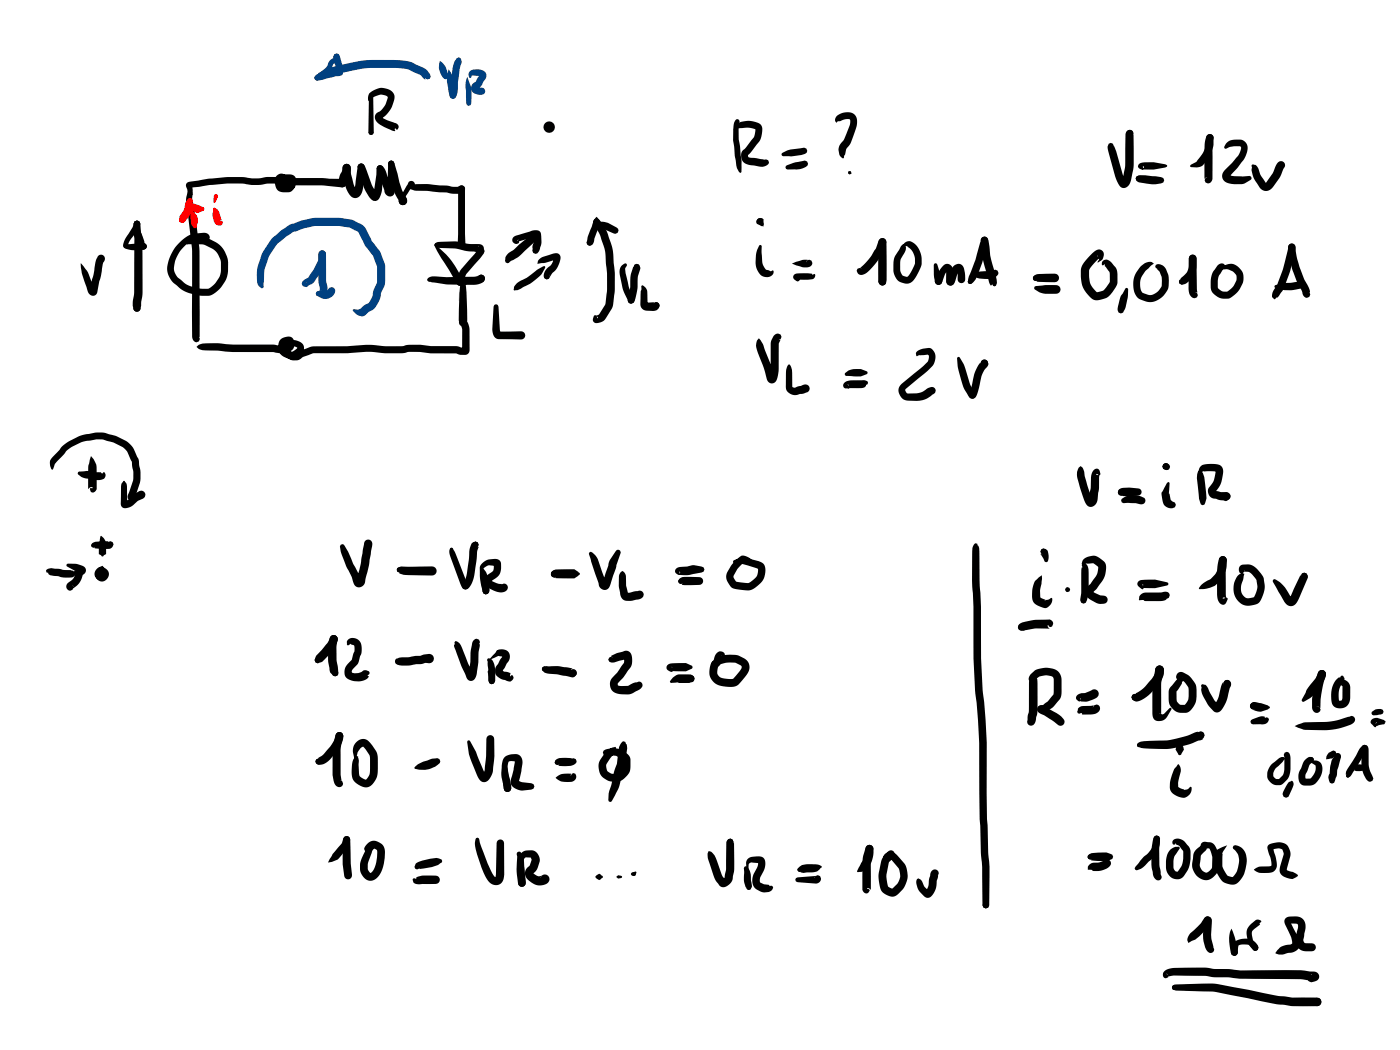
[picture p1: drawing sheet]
<svg xmlns="http://www.w3.org/2000/svg" width="285mm" height="214mm" viewBox="0 0 285 214" stroke-linecap="round" stroke-linejoin="round" font-family="sans-serif">
<g fill="#000">
<path d="M75.2 19.1l.4-.1 .3 .1 .1 .3 .1 7.5-.2 .4-.3 .2-.4-.2-.2-.4 .1-7.5zM38.4 38.9l.3-.1 .4 .2 .1 .3-.1 1.4 .7 3.4 .8 6.4v18.1h-.1l.2 .4-.2 .5a.93 .93 0 0 1-1.4-.9v-17.9l-1-8a5.2 5.2 0 0 1 .3-3.8zM38 37.3l.5-.3 3.9-.6 3.8-.3 3.1-.1 3 .3a17.1 17.1 0 0 1 5.4-.2l-.1 .5-.3-.1v.2l.2 1 1.2 .1h-.1l.4-1.2 .1 .2-1.1-.1 .4-.2 .1 .6 .4 .3-.1 .1 .1 .3-.2-.1a.81 .81 0 0 1-1.1-.7 .81 .81 0 0 1 1.2-.7 1.29 1.29 0 0 1 1.3 1.7 1.29 1.29 0 0 1-2.1 .5 1.74 1.74 0 0 1-.2-3h.3a1.9 1.9 0 0 1 2.1 .6 2.7 2.7 0 0 1-1.2 3l-.8 .1a1.84 1.84 0 0 1-2.3-2.1 1.37 1.37 0 0 1 1.1-1.7 1.37 1.37 0 0 1 1.6 1.3 1.97 1.97 0 0 1-2 .7h-2.1l-2.2 .3h-1.1l-1.9-.3h-3l-7.6 .8 .3-.5a2.4 2.4 0 0 1 .2 1.8l-.3-.2 .4 .3-.4 .2a.46 .46 0 0 1-.7-.4l-.3-1.6zM57.8 36.5l.5-.2h1.6l5.7-.1 4.1 .2a.87 .87 0 0 1 .9 .9 .87 .87 0 0 1-.9 .9l-4.1-.5h-6.8a.81 .81 0 0 1-1-.2 .81 .81 0 0 1 0-1zM70 33.6a.95 .95 0 0 1 1.2 0 .95 .95 0 0 1 .2 1.2l-.6 1.4-.2 1.3-.3 .5-.6 .2a.87 .87 0 0 1-.8-1.1l.3-1.4 .4-.7zM70 33.6a.85 .85 0 0 1 .9-.2 .85 .85 0 0 1 .5 .8 11.5 11.5 0 0 0 1 4.2l.3 .3-.4-.1-.3 .1 .3-1.1 .5-3.8 .3-.4 .4-.1 .5 .2 .2 .5-.2 3.1a3.4 3.4 0 0 1-1.1 3.1 1.54 1.54 0 0 1-2.1-1.1l-.5-1.2a8.4 8.4 0 0 1-.5-4zM73 33.5a.82 .82 0 0 1 1.4 .5 15.9 15.9 0 0 0 2.1 5l.4 .5a.75 .75 0 0 0-1.1 0l.4-1.1 .5-4.2a.7 .7 0 0 1 .7-.6l.4 .2 .2 .5-.1 .4 .1-.3-.2 4.1a2.53 2.53 0 0 1-1.3 2.4 1.65 1.65 0 0 1-1.5-1 14.7 14.7 0 0 1-2.1-5.4l-.1-.5zM75.2 19a3.2 3.2 0 0 1 5 .2 5.1 5.1 0 0 1-2.6 4.9l.1-.2a5.5 5.5 0 0 0 2.7 1.1 .75 .75 0 0 1 .7 .6 .75 .75 0 0 1-.3 .8l-.2-.2a.24 .24 0 0 0-.3 .2 .24 .24 0 0 0 .2 .3l-.6-.1a6.7 6.7 0 0 1-3.3-2 1.25 1.25 0 0 1 .8-2l.2-.1a4.5 4.5 0 0 0 1.4-2.8l-.6-.3-1-.1-1.7 .6-.7 .7v-.9zM75.4 25.3h.3l.1 .1a1.36 1.36 0 0 0 .3 1.5l-.2 .4-.3 .2-.4-.2a.68 .68 0 0 1 .1-.8zM76.9 33.8l.7-.1a2.07 2.07 0 0 1 1.1 1.5l1.2 3.5-.1-.2a.59 .59 0 0 0-.9 .3l.1-5.5 .2-.4 .4-.2 .5 .2 .2 .4 .1 5.6a1.08 1.08 0 0 1-1.1 1 1.08 1.08 0 0 1-1-1.1l-1.3-4 .2 .1-.3-.2-.2-.4zM79.2 32.9l.5-.2 .5 .3 .7 2.3a10.2 10.2 0 0 0 1.8 4.9l.1 .6-.1-.3a.83 .83 0 0 1-.6 1.2 .83 .83 0 0 1-.9-.9l-.1-.1a10 10 0 0 1-1.6-5l-.5-2.2 .1 .1-.1-.3zM82.9 38.2l.5-.4a10.4 10.4 0 0 1 4.8-.2l2.7 .2 1.4 .2h.9l.5-.2a.76 .76 0 0 1 1 .6 .76 .76 0 0 1-.8 .9 5.4 5.4 0 0 1-3-.1l-3.8-.3a6.7 6.7 0 0 1-4.2-.7z"/>
<path d="M93.5 38a.72 .72 0 0 1 .8-.2 .72 .72 0 0 1 .4 .8l.1 11.3a.79 .79 0 0 1-.8 .8 .79 .79 0 0 1-.8-.8l.1-11.4zM149.8 25.4a4.3 4.3 0 0 1 5.2 .1 4.1 4.1 0 0 1-.5 3.4l-1.7 2.2-.6 .5 .1-.1 .1 .5 3.6 .5 .4 .1 .2 .4a1.6 1.6 0 0 1-2.1 .9l-1.1-.2a2.09 2.09 0 0 1-2.5-1.6l.1-1.2 2.5-2.9 .3-1.7 .1 .1a5.9 5.9 0 0 0-3.6-.2l-.8 .5-.2-.2zM149.9 24.3l.6 .1 .1 .3-.2 .8v3l.6 4.4v2l-.3 .3a4.3 4.3 0 0 1-1-2.8l-.4-3.9v-1.9l.1-1.5zM159.2 31.2l1.7-.8 2.8-.3 .5 .2 .2 .4-.2 .4-.4 .3-2.7 .4h-1.6l-.3-.1zM160 33.8l1.6-.7 2.3-.4 .4 .2 .2 .4a1.92 1.92 0 0 1-1.7 1.2h-2.4l-.4-.1-.1-.3zM170.3 23.7a2.65 2.65 0 0 1 4 0l.2 .9-.1 1-1.1 3.2-1 1.5-.5 1.9-.2 .1-.5-.5a1.98 1.98 0 0 1-.4-1.5l.3-.8 .9-1.2 1.1-2.7a1.21 1.21 0 0 0 0-1.3 3.1 3.1 0 0 0-2.1 .4h-.4l-.2 .3-.2-.3-.1-.4zM172.8 34.8l.4 .1 .2 .5h-.6zM225.7 29.3l.5-.2 .4 .2 .4 .8 1.6 5.4 .6 1.4-.4-.2h-.3l.1-.3a16.7 16.7 0 0 0 .5-6l.1-3.1 .1-.4 .4-.4a.73 .73 0 0 1 1 .3 .73 .73 0 0 1-.3 1l.4-.5v3.1a14.7 14.7 0 0 1-1 7.3l-.1 .2a1.15 1.15 0 0 1-1.2 .4 1.15 1.15 0 0 1-.8-.9l-.7-1.5-1.4-5.4-.1-.7zM229.5 26.6a.84 .84 0 0 1 1.1 .2 .84 .84 0 0 1 0 1.1l-.1 .3-.2 .1-.3-.1-.4-.7 .1 .3 .3 .1a.73 .73 0 0 1-.6-.5 .73 .73 0 0 1 .1-.8zM231.4 36l.6-.3 .3 .1 .1 .3-.2 .5 .2-.3-.1 .5-.5 .1-.4-.1-.2-.5zM231.4 35.9l.4-.2 .5 .3-.2-.3h1.1l3.2 .4 .5 .2 .1 .4-.1 .5a8 8 0 0 1-5.3-.2l-.4-.7zM232 33.3l.7-.2a12.9 12.9 0 0 1 4.7 .4l.3 .3-.3 .2a10.7 10.7 0 0 1-4.4 .5h-.4l.2-.3v-.3l-.1 .1 .1 .5-.2 .1-.6-.3a.57 .57 0 0 1 0-1z"/>
<path d="M245.8 27.5a.83 .83 0 0 1 1 0 .83 .83 0 0 1 .3 1 6.7 6.7 0 0 1-2.7 5.4l-.7 .2-1.3-.1-.1-.2 .2-.3 1.2-.7a9.3 9.3 0 0 0 1.9-3.4v-1.4zM245.8 27.5a.76 .76 0 0 1 1.1 0 .76 .76 0 0 1 0 1.1l.1-.3-.2 1.2 .1 6.9a1.01 1.01 0 0 1-.9 .9l-.5-.1-.2-.5 .1-.4 .4-.2-.6 .3 .1-7 .1-1.1zM249.7 29.1a3 3 0 0 1 3.9-.1 2.55 2.55 0 0 1-.1 3l-1.5 2.1-1.6 1.8v-.2l2.6 .2 1.4-.1 .3 .1 .1 .4-.3 .4a4.6 4.6 0 0 1-4.5 .6 1.51 1.51 0 0 1-1.1-1.2 1.51 1.51 0 0 1 .5-1.5l2-2.1a4 4 0 0 0 1.3-2.5l-.2-.2h-1.2l-1 .1-.7 .4-.3-.1a1.1 1.1 0 0 1 .4-1.1zM254.9 33.6a1.04 1.04 0 0 1 1.3 .8 6.3 6.3 0 0 0 1.5 2.9l.1-.1a11.3 11.3 0 0 0 2.2-3.8 .87 .87 0 0 1 1.3-.4 .87 .87 0 0 1 0 1.4 9 9 0 0 1-2.8 4.3 1.54 1.54 0 0 1-2.1-.6 6 6 0 0 1-1.6-3.8zM16.5 53.6a9.6 9.6 0 0 1 2.2 3.8l.5 1.5-.4-.1-.4 .4 1-5.7 .5-1.1-.1 .2a.81 .81 0 0 1 1.2-.5 .81 .81 0 0 1 .1 1.3l-1.3 5.9a.99 .99 0 0 1-.9 .9 .99 .99 0 0 1-1-.9l-.5-1.4a10.3 10.3 0 0 1-.9-4.3zM25.3 49.9l3.9-.4 .6 .3 .1 .4-.2 .4-.7 .2 .2 .1-3.7-.4-.2-.1-.1-.2zM27.4 45.1l.5-.2 .3 .1-.3 .6 .3-.6 .3 .2 .1 .4-.2 .5-.5 .2-.3-.1 .3-.6-.3 .6-.3-.2-.1-.4zM27.9 46.4h.5a8.1 8.1 0 0 1 .6 4.5v8.6l-.2 1.9a2.54 2.54 0 0 1-.6 2 .74 .74 0 0 1-1.1-.7 8.4 8.4 0 0 1 .2-3.2v-5.8a26.1 26.1 0 0 1 .2-6zM27.4 45.1l.5-.2 .5 .2 .2 .5 .1 1.8a3.6 3.6 0 0 1 .7 2.4l-.2 .5-.4 .2-.5-.2-.3-.6a5.6 5.6 0 0 1-.9-2.5l.1-1.6zM27.4 45.1l.5-.2 .5 .2 .1 .7-.6 1.1-1.5 2.2-.4 .9-.1-.3 .9 .2h1.1l1.3-.4 .5 .2 .2 .5a1.09 1.09 0 0 1-1.3 .7 5.2 5.2 0 0 1-3.4-.5 2.74 2.74 0 0 1 .8-2.5l1-1.6zM36.5 49.4a4.9 4.9 0 0 1 3.5-1.9l1.4-.1a.92 .92 0 0 1 1 .3 .92 .92 0 0 1 .1 1l-.3 .2-.2-.2 .2-.3-2.3 .3a6.5 6.5 0 0 0-4.4 6.6l.8 1.3a7.5 7.5 0 0 0 6.1 2.2 4.9 4.9 0 0 0 2.6-3.6v-2a4 4 0 0 0-1.5-2.4l-2.1-1h-3.3l-.4-.2a.84 .84 0 0 1 .7-1.2l2.8-.2 1.2 .3a6.4 6.4 0 0 1 2.9 2l.9 1.7a6.7 6.7 0 0 1 .2 3.6 5.8 5.8 0 0 1-4 4.4 8.3 8.3 0 0 1-7.9-3.7 4.9 4.9 0 0 1 .5-5l.7-1.2zM81.7 39.9a.96 .96 0 0 1 1.2 .6 .96 .96 0 0 1-.6 1.2 .83 .83 0 0 1-1.1-.8l.1-.4 .4-.3-.3 .2 .3 .2-.1-.4z"/>
<path d="M83.2 37a.75 .75 0 0 1 1.1 0 .75 .75 0 0 1 0 1.1l-.7 .4-1.2 1.7-.1 1-.4-.5-.2-.5a1.53 1.53 0 0 1 .5-1.3zM87.1 56.7a2.47 2.47 0 0 1 2.4-.4l6.9 .1 1-.3-.2 .3a.78 .78 0 0 1 1.1-.4 .78 .78 0 0 1 .4 1 2.23 2.23 0 0 1-2.3 1l-5.5-.1-2.9-.4-.4-.1 .1-.2-.3 .1-.3-.1-.1-.2zM87.1 56.7h.5l.1 .6-.2 .1-.4-.3zM88.7 49.5v-.1a11.7 11.7 0 0 1 4.3-.2 12.8 12.8 0 0 0 4.5 .5 .84 .84 0 0 1 1 .9 .84 .84 0 0 1-1.1 .7l-1.5-.3-.3-.3 .3-.2 1.6-.4a.57 .57 0 0 0-.5 .6 .57 .57 0 0 0 .5 .5 13.8 13.8 0 0 1-4.9-.6l-3.4-.1-.2-.1 .1-.1-.5-.1-.2-.3zM88.5 50.2l.2-.2a17.5 17.5 0 0 1 5.1 5.9l.6 1.3a.75 .75 0 0 1-.7 1 1.46 1.46 0 0 1-1-1.2l-2.8-4.4zM88.6 49.6h.5l.4 .6v.1l-.3 .1-.6-.2-.1-.3zM97.4 50.7a.74 .74 0 0 1 .8-.2 .74 .74 0 0 1 .5 .7l-.2 .5-.8 1-2.7 3.1-.6 1.8-.3 .5-.4 .1a.75 .75 0 0 1-.7-.9v-.2a4.6 4.6 0 0 1 1.2-2.6zM94 57.4a.62 .62 0 0 1 .7-.1 .62 .62 0 0 1 .3 .6h-.6h.4a36.4 36.4 0 0 1 .3 7.7 .87 .87 0 0 1-1 .5 .87 .87 0 0 1-.7-.9l.2-5.7 .1-1.6zM97 56.6l.9-.7a.75 .75 0 0 1 .8 .8l-.2 .5-.5 .2 .2-.1-.7 .2-.4-.2-.2-.4zM103.4 51.7l1.4-1a17.9 17.9 0 0 1 3.7-3l.4-.2 .4 .2 .2 .4-.7 1.2-3.1 2.9-2.4 1.4-.3-.2-.2-.3 .1-.7zM105.3 57.6l.5-.3a13.1 13.1 0 0 0 3.8-2.5l1.2-.6 .2 .2a7.6 7.6 0 0 1-4.4 4l-.1 .1a2.2 2.2 0 0 1-1.9 .6v-.3a1.4 1.4 0 0 1 .7-1.2zM104.5 48.3l.6-.3 3.7-1.1a1.07 1.07 0 0 1 1.4 1.2v1.5l-.2 .8a1.4 1.4 0 0 1-1 1.3l-.4-.2-.2-.5 .4-3.3 .4 .5h-.5l-3.3 1 .1-.5-.3 .2 .4 .1a.53 .53 0 0 1-.2 .6 .53 .53 0 0 1-.6 0 .78 .78 0 0 1-.3-1.3z"/>
<path d="M109.8 52.8a7.1 7.1 0 0 1 3.1-1.2 1 1 0 0 1 1.1 .3 1 1 0 0 1 0 1.2 6 6 0 0 1-1.8 2.8l-.2 .4-.2-.4 .1 .4-.1 .4a.76 .76 0 0 1-.9-.2 .76 .76 0 0 1-.1-.9 3.8 3.8 0 0 1 1.4-1.6l.6-1.5 .1 .2 .4 .2-2.2 .6-1.6 .2v-.6zM121.3 45.5a2.47 2.47 0 0 1 1.8-.3l.7 .2 1.8 .9 .2 .3 .1 .3-.2 .5-.4 .2-.3-.1-3.4-1.4a3.4 3.4 0 0 0-.9 2.4v1v-.3v.2l-.2 .4-.4 .2-.4-.1-.2-.3v-.4zM121 44.7l.5-.2 .5 .2 .2 .5-.4 .2-.3 .5-.4-.5-.3-.2zM121.3 44.3l.2-.2a2.47 2.47 0 0 1 .2 2.8l-.7 1.8a1.23 1.23 0 0 1-.9 1.3l-.5-.2-.2-.4 .3-.5-.2 .1 .1-.6 1.2-3.3zM121 44.7l.5-.2 .3 .1a9.4 9.4 0 0 1 2.2 3.7 12.3 12.3 0 0 1 1 5.5l.2 1.7v3.4l-.4 3.2-.3 .8-1.4 2.2a2.19 2.19 0 0 1-1.5 .7 .85 .85 0 0 1-.9-.7 .85 .85 0 0 1 .5-.9l.5 .6-.1-.4h-.3l.7-.4 1.3-2.2 .3-2.9v-3.3l-.2-2a12.6 12.6 0 0 0-1.2-5.6l-1.3-2.4-.1-.4zM126.6 54l.7-.4 .3 .1 .1 .3-.4 .8 .5 2.5a8.6 8.6 0 0 0 1.2 3.3l.2 .6-.2 .4-.5 .2a.67 .67 0 0 1-.7-.7v.1a12.8 12.8 0 0 1-1.6-5v-1.2zM129.2 53.9l.5-.2 .4 .2 .2 .5-.5 .6h-.3l-.5-.6zM130.6 58.2a.94 .94 0 0 1 1 .6l.2 .5 .1 2.6-.2-.3 1.5-.1-.2 .3a.72 .72 0 0 1 .8-.3 .72 .72 0 0 1 .5 .7 1.19 1.19 0 0 1-1.4 1.1h-1a1.34 1.34 0 0 1-1.5-1.5zM154.6 49.9l.4 .1 .1 .2v1.3a5.3 5.3 0 0 0 .4 2.8l.5 .6 .9 .3 .4-.2a.77 .77 0 0 1 .1 .8 .77 .77 0 0 1-.6 .5 2.08 2.08 0 0 1-2.7-1.6 6.4 6.4 0 0 1 .5-4.8zM154.2 44.6a.7 .7 0 0 1 1.2 .2v1.3l-1-.5h-.3l-.1-.4zM154.2 44.6a.72 .72 0 0 1 1.2 .2l.1 .8-.1 .3-.3 .2-1-.5-.1-.4zM161.2 53.7a5.2 5.2 0 0 1 3.3-.8l-.4 .5 .2-.4 .4-.1 .5 .2 .2 .5a1.3 1.3 0 0 1-1.7 .8z"/>
<path d="M161.6 56l.5-.3h.7l1.7-.1 .9 .1 .1 .2 .3-.1 .2 .2-.3 .7a6.6 6.6 0 0 1-3.4 .2l.2-.3v-.4a.86 .86 0 0 1 .2 1 .93 .93 0 0 1-1.1-.5l-.1-.5zM179.2 48.6a.81 .81 0 0 1 1 .1 .81 .81 0 0 1 .2 .9l-.5 1.2a12.1 12.1 0 0 1-4 5 .91 .91 0 0 1-1.1 0 .91 .91 0 0 1-.2-1.1l.4-.1 .6 .2-.5-.2 .6-.5a13.1 13.1 0 0 0 2.6-3.4l.6-1.8zM179.1 56.9v.2l.7-.6 .4 .2 .1 .5a.7 .7 0 0 1-.6 .9 .7 .7 0 0 1-.8-.7zM179.1 48.7a.84 .84 0 0 1 1-.1 .84 .84 0 0 1 .4 .9v7.8l-.1-.2a.78 .78 0 0 1-.7 1l-.5-.1-.4-.7v-7.8zM183.8 49.8l.2-.1 .3 .2-.2 .5-.2-.2h-.1zM183.7 49.8l.2-.1 .4 .1 .1 .3-.3 .3-.3-.1zM183.5 50.1l.5-.4 .3 .1a1.82 1.82 0 0 1-.3 1.9l-.6 1.1-.1 .8a3.3 3.3 0 0 0 .2 2l.4 .5 .7 .3 .3-.2 1.3-2.3 .1-1.2a3.4 3.4 0 0 0-1.5-2.5l-.8-.1a.88 .88 0 0 1 .7-.9 2.24 2.24 0 0 1 2.4 1.5 5.1 5.1 0 0 1 .5 3.3v.1a6.9 6.9 0 0 1-2.2 3.5 2.63 2.63 0 0 1-3.5-3 4.4 4.4 0 0 1 1.1-3.6zM192 54.2a1.29 1.29 0 0 1 1.5-.3 1.29 1.29 0 0 1 .7 1.4v1.9l-.2-.5a.84 .84 0 0 1-.2 1.4 .84 .84 0 0 1-1.2-.9v-2.2h.4l-.6 .8-.5 1.5a.77 .77 0 0 1-.8 .7 .77 .77 0 0 1-.7-.8l.7-1.8zM190.2 53.7l.3-.1 .4 .3 .9 3.2v-.1a.75 .75 0 0 1-.7 1 1.39 1.39 0 0 1-.9-1.4l-.1-2.6zM194.2 54.1a1.19 1.19 0 0 1 1.2-.4 1.19 1.19 0 0 1 .9 1l.2 2.2a.78 .78 0 0 1-.7 .8 .78 .78 0 0 1-.8-.8l-.1-2 .3 .1-.8 2.4-.3 .5-.5 .2a.81 .81 0 0 1-.9-.8l.2-.5 .5-.3-.5 .3 .9-2.1zM200 48.3l.4-.1a.75 .75 0 0 1 .8 .9v-.1l-1.1 4a17.1 17.1 0 0 1-1.9 4.4l-.7 .4-.3-.1a2.91 2.91 0 0 1 .5-2.4l.9-2.4 1.1-4.1zM197.2 57l.3-.2 .4 .2 .1 .3-.1 .4-.3 .1-.4-.1-.2-.4z"/>
<path d="M197.2 56.9l.3-.1 .3 .1 .2 .4-.2 .4-.3 .1-.3-.1-.1-.3zM198.4 55.6l1-.3 2-.1 1.2-.3 .5 .2a1.03 1.03 0 0 1-.6 1.4 5.1 5.1 0 0 1-3.5 .1l-.6-.3-.2-.4zM198.5 55.5a.42 .42 0 0 1 .6 .3v-.1l-.1 .5-.3 .1h-.3l-.1-.4zM199.9 48.4a.83 .83 0 0 1 .9-.1 .83 .83 0 0 1 .5 .8 23 23 0 0 0 1.4 7l.3 1-.2 1.1-.3 .1-.5-.4-.2 .2a.53 .53 0 0 1-.4-.7 26 26 0 0 1-1.6-7l-.1-1.3 .2 .4a.75 .75 0 0 1 0-1.1zM27.7 61.7h.3l.6 1a.74 .74 0 0 1-.7 .8 .74 .74 0 0 1-.8-.8zM40 70.6l.5-.4a10.3 10.3 0 0 1 4.6-.3l2.4 .3h8.1l1.9 .3 1.1-.4-.2 .2 .1-.6 .3 .3-.6 .1 .1 .9 .2 .3 1 .3 1.1-.8-1-.3-1.3 .3h.1l.3 .4 1 .7 .6 .1 .7-.5 .8-.3a4.9 4.9 0 0 1 2.6-.7h6.3l4.1-.3 3.7 .3h3.2l1.4-.3h2.5l2.1 .3h5.2l1 .3h-.1h.9l-.4 .1-.2 .4v-4.2l-.2-.7a.84 .84 0 0 1 0-1.5 .84 .84 0 0 1 1.3 .6l.4 1.6v4.3a.91 .91 0 0 1-.9 .9l-1.1-.1-.7-.2-5.2-.1-2.2-.2-2.7 .1a14.3 14.3 0 0 1-4.4 .1l-3.8-.3-3.8 .3h-6.9l-2 .7a2.74 2.74 0 0 1-2.2 .8 3.3 3.3 0 0 1-2.7-2.8 1.43 1.43 0 0 1 1.5-1.2 2.65 2.65 0 0 1 3.4 1.2 2.6 2.6 0 0 1-3.4 2.4 2.6 2.6 0 0 1-1.4-3.9 1.78 1.78 0 0 1 2.6 0 1.86 1.86 0 0 1-1.5 2.7l-.9 .2-1.7-.3h-8.2l-3.1-.3-2.5-.1-1.2-.2zM100.6 62.1l.4-.2 .3 .2 .2 .3 .4 5.3-.3-.2h4.5a.83 .83 0 0 1 .8 .8 .83 .83 0 0 1-.8 .8h-4a1.65 1.65 0 0 1-1.9-2l.3-4.7zM129.2 53.9l.5-.2 .4 .2 .3 .6-.6 2.1a10.5 10.5 0 0 1-.8 5l-.5 .2-.5-.2-.2-.4 .2-.5-.2 .1a15.4 15.4 0 0 0 .6-4.8l.5-1.6zM132.9 62l.5-.4h.4l.4 .2 .1 .4a.72 .72 0 0 1-1 .7l.4-.1-.7-.2-.2-.3zM154.5 68.9a5.6 5.6 0 0 1 1.3 2.5l1.2 3.1 .6 2.3-.5-.3-.5 .3 .1-.3a12.6 12.6 0 0 0 .2-4.1l.1-2.9 .6-1.2 .7-.4 .6 .2 .2 .5-.2 .4-.4 .2h.4l-.3 .7-.1 2.5a13.1 13.1 0 0 1-.3 4.8 1.05 1.05 0 0 1-1 .9 1.05 1.05 0 0 1-1.1-.9l-.6-2.2-.9-2.5a3.9 3.9 0 0 1-.5-3.2zM160.7 74.1l.2 .3a9.4 9.4 0 0 1 .4 4.2v.3v-.1l.5 .1 2.2-.6a.84 .84 0 0 1 .9 .8 .84 .84 0 0 1-.8 .8l-1.2 .3a1.95 1.95 0 0 1-2.9-1.6 9.4 9.4 0 0 1 .4-4.2zM172.1 76a3.7 3.7 0 0 1 4.2-.5l.3 .1 .1 .3a2.19 2.19 0 0 1-2.3 .7h-2l-.3-.2z"/>
<path d="M171.9 77.9a2.75 2.75 0 0 1 2.2-.5h1.7a.96 .96 0 0 1 .9 .5l-.7 1-.3 .1-3 .1a.63 .63 0 0 0-.1-.9l.3 .6a.69 .69 0 0 1-1 .2 .69 .69 0 0 1 0-1.1zM186.6 71.6a3.7 3.7 0 0 1 2.8-.7 2.37 2.37 0 0 1 .3 3.8l-5.3 4.5-.1 .2 .1 .4 .3 .3h.2a6.1 6.1 0 0 0 2.7-.2l1.9-1.1a.77 .77 0 0 1 1 .7l-.1 .5-.7 .4a4.4 4.4 0 0 1-3.1 1.2h-1.7a2.02 2.02 0 0 1-1.8-1.3 2.02 2.02 0 0 1 .4-2.1l4.3-3.5 1.1-1.2 .2-.9-.2-.5 .3 .1-2 .1-.5 .2-.2-.1v-.5zM194.9 72.7h.3l.3 .2a18 18 0 0 1 2.1 5.4l.9 1.6-.2-.1a.74 .74 0 0 1 .3 1 .74 .74 0 0 1-1 .3l-.8-1.1a8.7 8.7 0 0 1-1.4-3.7l-.4-1.8zM199.9 73.4a.84 .84 0 0 1 1.1 .2 .84 .84 0 0 1 0 1l-.4 .5a7.4 7.4 0 0 0-1.3 3.8l-.6 1.9-.4 .3-.3 .1a.74 .74 0 0 1-.8-.8l.2-.4 .4-.3-.3 .3 .3-1.4a8.9 8.9 0 0 1 1.9-4.9l-.1 .3zM199.9 73.4a.76 .76 0 0 1 .8-.1 .76 .76 0 0 1 .5 .7l-.5 .6-.3 .1-.3-.1-.4-.6zM12.6 90.9a12.4 12.4 0 0 1 5.2-2.5l1.6-.3a9.9 9.9 0 0 1 7.6 2.9l1.2 2.6 .4 2.5a8.8 8.8 0 0 1-1.2 5.2l-.2 .4-.5 .2a.84 .84 0 0 1-.6-1.2l.2-.5a7.1 7.1 0 0 0 .9-4.1l-.4-2.1 .1 .1-1.1-2.2a8.7 8.7 0 0 0-6.1-2.4l-2.9 .5-2.4 1.1-.9 .7-2.3 2.6-.6 1.3-.2-.2-.2-1.1a1.77 1.77 0 0 1 .9-1.7zM15.9 96.1l1-.1a5.2 5.2 0 0 1 2.7 .2l.9-.1 .3 .3 .2-.2a.55 .55 0 0 1 .5 .8 1.52 1.52 0 0 1-1.9 .7l-1.1-.2a3.1 3.1 0 0 1-2.7-1.1zM18.5 92.9l.9 1.3a2.64 2.64 0 0 1 .3 1.8v3a1.11 1.11 0 0 1-.7 1.3 .55 .55 0 0 1-.6-.3 .55 .55 0 0 1 .1-.7l.3 .1a.5 .5 0 0 0-.5-.2 .5 .5 0 0 0-.4 .4 21.4 21.4 0 0 1 .3-5.7zM25.1 98h.3l.4 .7 .1 3.8-.1-.2-.5-.2 .7-.3 1.2-1.1 1.2-.7a.85 .85 0 0 1 1.1 .4 .85 .85 0 0 1-.4 1.1l-1.1 .5a3.3 3.3 0 0 1-2.6 1.5 .91 .91 0 0 1-.8-1.2v-3.3l.2-.6zM9.4 116l1.1-.3 2.4 .3 1.7 .1h-.1l.5 .3 .2-.2a.5 .5 0 0 1 .4 .4 .5 .5 0 0 1-.3 .5l-.3 .3a4.9 4.9 0 0 1-2.5 .1l-1.3-.2a1.67 1.67 0 0 1-1.3-.4l-.1-.3-.3-.1zM13.6 114.8l2.3 .1a1.53 1.53 0 0 1 1.6 1.4l-.7 .8a4 4 0 0 1-2 2.8l.1-.4-.1-.3 .2 .4-.2 .5-.5 .2a.91 .91 0 0 1-.8-.8 .91 .91 0 0 1 .5-.9l.9-.8 .7-1.5 .6-.6-.2 .4 .3 .5-1.2-.4-1.3-.8-.3-.3zM18.7 110.6l.7-.3h.8l2-.1-.2 .2 .5-.2 .4 .2a.89 .89 0 0 1-.2 1.1l-.1 .1a7.5 7.5 0 0 1-3.4 0l.2-.3-.4 .2-.3-.1-.1-.3z"/>
<path d="M18.7 110.7l.3-.1 .3 .1 .3 .6-.1 .1-.8-.1-.1-.2zM20.6 109.1a2.26 2.26 0 0 1 1 2.2v1.5l-.5 .2v.2h-.4l-.1-.2-.5-.2 .1-2.4zM19.7 115.8a1.45 1.45 0 0 1 2 0 1.45 1.45 0 0 1 .2 2 1.45 1.45 0 0 1-2 .2 1.8 1.8 0 0 1 1-2.8 2.68 2.68 0 0 1 .2 1.9 .29 .29 0 0 0-.2-.3 .29 .29 0 0 0-.3 .1l.1-.1 .1 .2-.2-.2h.2l-.1 .1-.1-.3a.77 .77 0 0 1 .4 1 .77 .77 0 0 1-1.1 .4 1.29 1.29 0 0 1-.2-2.2z"/>
<circle cx="73.5" cy="34" r=".72"/>
<circle cx="77.4" cy="34.3" r=".66"/>
<circle cx="79.7" cy="33.3" r=".63"/>
<circle cx="173" cy="35.2" r=".33"/>
<circle cx="29.2" cy="50.2" r=".67"/>
<circle cx="82" cy="40.9" r=".83"/>
<circle cx="88.9" cy="49.9" r=".43"/>
<circle cx="98" cy="56.7" r=".78"/>
<circle cx="111.3" cy="56.3" r=".59"/>
<circle cx="179.7" cy="57.3" r=".77"/>
<circle cx="191.1" cy="57.2" r=".75"/>
</g>
<g fill="#004080">
<path d="M64.3 15.5l.4-.3 .4 .3 .1-.2v.2l-.1 .3-.4 .2-.2-.1z"/>
<path d="M64.4 15.2l.5-.1-.1-.1a16.1 16.1 0 0 1 6.5-2.2 36.7 36.7 0 0 1 11.3-.4l1.2 .3 2.6 1.2 .7 .5 .5 .8v.4l-.1 .4-.4 .2-.6-.4 .1 .4h-.1l-.9-.9-1.6-.7a4.2 4.2 0 0 0-2.9-.7 35.7 35.7 0 0 0-9.4 .5l-2.8 .6-3.4 1.1a.88 .88 0 0 1-1.2-.6z"/>
<path d="M86.8 15.2l.3-.1 .3 .1 .2 .4a.48 .48 0 0 1-.5 .4 .48 .48 0 0 1-.5-.5l.3-.2z"/>
<path d="M68.1 11.1l.4-.2 .6 .4-.2 .9-1-.4v-.2z"/>
<path d="M68.1 11.1l.4-.2 .4 .1 .3 .4 .5 1.9 .1 .6-.2-.1 .4 .6-.2 .4-.5 .2h-.3a1.24 1.24 0 0 1-.6-1.3l-.5-2.1z"/>
<path d="M67.9 11.9l.3-.1 .4 .2 .1 .5 1.2 1.9-.2 .5-.4 .1-.4-.2-.2-.6 .1 .3a2.9 2.9 0 0 0-.8-1.7l-.2-.6z"/>
<path d="M67.2 12.3l.4-.3a.55 .55 0 0 1 .8-.2 .55 .55 0 0 1 .1 .8l-.4 .1h.2a1.93 1.93 0 0 0-.9 1.4l-.6 .6-1.9 1.6-.3 .1-.4-.2-.2-.4 .1-.3 2.3-1.7z"/>
<path d="M64.2 15.5l3.8-1.4 .9-.1-.2 .1 .3 .1 .6-.2a1.1 1.1 0 0 1 .1 1.2l-3.1 .8a3.4 3.4 0 0 1-2.2 .4l-.4-.5z"/>
<path d="M91.3 14.2v-.1a6.7 6.7 0 0 1 1.3 4.1l.3 1.2-.2 .5-.5 .2a1.44 1.44 0 0 1-.9-1.5l-.1-.6a6.7 6.7 0 0 1 .1-3.8z"/>
<path d="M92.9 12l.5-.3 .4 .2 .1 .3-.1 .4 .2-.3v.4a23.2 23.2 0 0 0-.9 6.2 1.35 1.35 0 0 1-.9 1.2l-.5-.2-.2-.5 .2-.5a26.9 26.9 0 0 1 .8-6.3z"/>
<path d="M93 11.9l.4-.2a.53 .53 0 0 1 .4 .4 .53 .53 0 0 1-.3 .6l-.4-.2 .2 .3-.3-.2-.1-.4z"/>
<path d="M95.1 15.6l.3 .9a6.2 6.2 0 0 1 .6 3.3l-.1 1.3-.1 .3-.4 .2-.3-.2-.2-.3v-2.6a4.7 4.7 0 0 1 .2-2.9z"/>
<path d="M95.7 14.5a2.46 2.46 0 0 1 3.3 .5v.7l-.4 .6a3.3 3.3 0 0 1-1.4 1.8v-.4l.4 .1a.81 .81 0 0 1 1 .3 .81 .81 0 0 1 0 1 1.73 1.73 0 0 1-2.7-1.2l.2-.7 .8-.6 .8-1.3 .1 .3-1.7-.3-.2 .5h-.3l-.2-.7z"/>
<path d="M89.6 12.4a3.2 3.2 0 0 1 1.5 2.3 1.17 1.17 0 0 1 .1 1.3l-.4 .1a2.76 2.76 0 0 1-1.4-2.6z"/>
<path d="M55.4 48.5a14.7 14.7 0 0 1 4.2-3h.2a14.4 14.4 0 0 1 7.4-1.1h2.1l2.1 .3 1.6 .7a2.55 2.55 0 0 1 1.7 1.6l1 2.1 1.7 2.1 .7 2a5.4 5.4 0 0 1 .3 3l-.1 1.8-.7 1.6-.5 1.8-1 1.5-2.2 1.5a2.37 2.37 0 0 1-2.1-1.2l.2-.3 .9 .2 .8-.3-.4 .1 2-1.5 .5-1.1 .3-1.2 .6-1.5 .1-3.4-.9-2.2-1.5-1.9-1.4-2.7-1.9-1.1a38.3 38.3 0 0 0-7.4-.2l-1.9 .4-2 .7a16.7 16.7 0 0 0-3.7 2.9 11.2 11.2 0 0 0-2.4 7.4v.8l-.1 .3-.3 .1a1.79 1.79 0 0 1-1-1.9 11.9 11.9 0 0 1 2.5-7.5z"/>
<path d="M65.1 51.2a.8 .8 0 0 1 1-.1 .8 .8 0 0 1 .3 1 4.4 4.4 0 0 1-1 3.1l-1.7 2.5-1.2 .5 .1-.4-.3-.3 .5 .6a.74 .74 0 0 1-1.3 0 .74 .74 0 0 1 .5-1.1l.8-.5 1.1-1.6 .9-1.9v-1.3z"/>
<path d="M65.1 51.2a.8 .8 0 0 1 .9-.1 .8 .8 0 0 1 .4 .9v5.5a2.8 2.8 0 0 1 .2 1.9 1.55 1.55 0 0 1-1.5 .8l-.3 .1-.4-.1-.1-.4 .1-.4 .4-.1 .4 .1 .3-.2-.3 .2-.4-2.1v-5.5z"/>
<path d="M64.4 59.4a1.61 1.61 0 0 1 1.7-.1l.5-.2a1.19 1.19 0 0 1 1.2-.6 .76 .76 0 0 1 .4 1.1 2.11 2.11 0 0 1-3.4 .7l-.4-.1-.1-.4z"/>
<circle cx="87.1" cy="15.6" r=".58"/>
<circle cx="69.3" cy="14.4" r=".64"/>
<circle cx="64.6" cy="15.9" r=".53"/>
</g>
<g fill="#f00">
<path d="M38.3 40.5l.4-.2 .5 .3a.45 .45 0 0 1-.2 .6 .45 .45 0 0 1-.6-.1l.1-.2h-.3v.3l-.1-.3z"/>
<path d="M38.2 40.6l.5-.3 .4 .2 .2 .4-.2 .4 .2-.1a4.2 4.2 0 0 1-1.4 3.6l.1-.3-.4 .7-.5 .2-.5-.2-.2-.4 .3-.5-.2 .1 .1-.4 1-1.7a2.58 2.58 0 0 1 .6-1.7z"/>
<path d="M38.2 41.4l.5-.1 1.3 .3 1.5 .6 .1 .4-.1 .3-1.2 .5-.2-.1-1.8-.8-.1-.3h.2l.1-.2-1 3 .1-.1-.2 .3-.4 .2-.4-.2-.1-.5 .9-1.2z"/>
<path d="M43.5 42.3h.2a2.83 2.83 0 0 1 1.3 2.3v-.1l.1 .2-.4 .3 .3-.1a.55 .55 0 0 1 .3 .7 .55 .55 0 0 1-.7 .3 1.6 1.6 0 0 1-1.2-1.6l-.1-.9z"/>
<path d="M39 42.8a2.32 2.32 0 0 1 1.1 3v.2a.51 .51 0 0 1-.5 .4 .51 .51 0 0 1-.5-.4l-.2-1.1a3.4 3.4 0 0 1 0-2.1z"/>
<circle cx="37.1" cy="44.8" r=".62"/>
</g>
<g fill="#f00">
<path d="M43.6 39.8l.8 .2-.4 .8-.4-.1z" fill-rule="evenodd"/>
<path d="M43.6 40.2l.5 .1v.2l-.2 .6-.2 .2-.3-.2z" fill-rule="evenodd"/>
<circle cx="44" cy="39.9" r=".42"/>
</g>
<g fill="#000">
<path d="M210.5 56.2l.4-.1 .4 .1 .1 .4-.2 .5-.3 .1-.4-.2-.2-.4zM210.6 56.1l.2-.1a13.7 13.7 0 0 1 4.3-.2 .87 .87 0 0 1 .5 1 .87 .87 0 0 1-.8 .7l-3.6-.1-.2-.1 .2-.2-.3 .1-.4-.2-.2-.4zM210.7 58.3l3.1-.3a2.55 2.55 0 0 1 1.9 .3 .88 .88 0 0 1 .2 1 .88 .88 0 0 1-.8 .5 5.7 5.7 0 0 1-4.2-.8l-.4-.4zM210.5 56.3l.6-.1 .5 .7-.1 .2-.3 .1-.8-.2-.1-.3zM222.4 51.6a1.45 1.45 0 0 1 2.1-.4 1.54 1.54 0 0 1-.1 1.7l-.9 .5 .3-.7-.3-.7a.38 .38 0 0 0 .5 .4l-.9 .8a3.5 3.5 0 0 0-1.4 1.9 4.5 4.5 0 0 0 1.6 4.4l1.4-.4 1.3-1.7v.1l-.1-2.1-1-1.2v-.4l-.3 .2a.77 .77 0 0 1 0-1 .77 .77 0 0 1 1 0l.6 .4 .6 .7a2.09 2.09 0 0 1 .7 1.7v2.1l-1 1.6a3.9 3.9 0 0 1-3.6 1.6 5.8 5.8 0 0 1-2.4-7.3zM229.2 58.7h.4l.1 .2-.1 1.6-.5 2.2-.4 .9-.5 .2-.5-.2-.1-.4v-.9l.6-2zM232.2 54.2a1.97 1.97 0 0 1 2.7-.5l-1.7 1.5-.6 .9a3.5 3.5 0 0 0 0 3.5l1.1 .4a2.21 2.21 0 0 0 2.4-1.1l.4-.6v-1.9l-.4-1.1-.5-.6-.3-.1-.1-.3a.93 .93 0 0 1 1.5-.3l.7 .8a4.5 4.5 0 0 1 .6 2.3l-.1 1.1a4 4 0 0 1-4.7 3.2l-.7-.3a2.8 2.8 0 0 1-1.8-3.1l.1-1 .3-1zM242.3 52.1a.84 .84 0 0 1 1-.1 .84 .84 0 0 1 .3 1 4.3 4.3 0 0 1-2.8 4.9l-.6-.1-.2-.4 .2-.4 .3-.2-.1-.1a3.5 3.5 0 0 0 1.7-3.7v-.7zM240.2 57l.6-.2 .2 .1 .1 .3-.1 .5-.4 .2-.4-.2-.1-.3zM240.2 57l.4-.2 .4 .2 .2 .4-.2 .4-.4 .1-.4-.1-.2-.4zM242.3 52.1a.84 .84 0 0 1 1-.1 .84 .84 0 0 1 .3 1l.2 6.5h-.4l.3 .2 .2 .4-.2 .4-.4 .2-.6-.1a1.89 1.89 0 0 1-.7-1.7v-6.3zM247.9 54.1a1.07 1.07 0 0 1 1.3-.3l.4 .5-.6 .2v.3l-.9 1.4-.2 .9v1.4l.2 .3 .7 .5 1.1 .1a4.1 4.1 0 0 0 1.8-2.3v-1.1l-.6-.7-1.3-.5-1.3 .1a.53 .53 0 0 1 .5-.7 2.65 2.65 0 0 1 4 1.2 4.5 4.5 0 0 1-2.9 5.4 3 3 0 0 1-3.6-2.3v-1.5l.2-1 .3-.7z"/>
<path d="M259.6 58.1l1.6-.4 3.6-.4a.72 .72 0 0 1 .7 .8l-.2 .5-.7 .2a8 8 0 0 1-3.4 .2l-1.6-.4zM262.5 49.8a.86 .86 0 0 1 1.1 0 .86 .86 0 0 1 .2 1.1l.3 1.6 .5 2 1 2.4 1.1 2.2v.5l-.1-.1 .2 .5-.2 .4-.5 .3a1.16 1.16 0 0 1-.9-1.2l-1.2-2.3-1.4-4a8.1 8.1 0 0 1-.3-3.2zM262.5 49.8a.89 .89 0 0 1 1.1 .1 .89 .89 0 0 1 .1 1.2l-1.1 4.2-1.2 3.5-.7 1a1.13 1.13 0 0 1-.9 .9l-.1 .2a.64 .64 0 0 1-.6-.3 .64 .64 0 0 1-.1-.7l.2-.7 .8-1.1 1.2-3.3zM219.7 95.2l.3-.3a2.82 2.82 0 0 1 .9 2.2l1 3.4 .6 1.3-.4-.2-.4 .1 .4-2.4v-2.1a1.59 1.59 0 0 1 1.3-1.8 1.07 1.07 0 0 1 .6 1.3l-.8-.2a.42 .42 0 0 0 .7 .1l-.1 2.8-.3 2a1.44 1.44 0 0 1-.6 1.5 1.44 1.44 0 0 1-1.5 0l-.6-.8-.8-2.3a6.9 6.9 0 0 1-.5-4.2zM227.8 99.7l.5-.3 .9-.1a4.7 4.7 0 0 1 3 .4 .72 .72 0 0 1 .2 .7 .72 .72 0 0 1-.7 .5l-1.7 .2-1.5-.1 .4-.4a.72 .72 0 0 1-1 .2 .72 .72 0 0 1-.2-.9zM236.8 94.6a.81 .81 0 0 1 .9-.2 .81 .81 0 0 1 .5 .6l-.2 .5-.4 .2-.4-.1h.4l-.7-.1-.2-.5zM236.9 94.5l.5-.2 .3 .1 .3 .3-.1-.2 .2 .7-.2 .4-.3 .1-.7-.2-.2-.5zM237.6 98.3l.3-.2 .2 .3-.1 2.1 .1 .1v-.2l.3 1.5-.1-.1 .9 .5 .2 .5-.2 .5a1.75 1.75 0 0 1-2.2-.5l-.5-2a.91 .91 0 0 1 .3-1zM244.5 95a4.7 4.7 0 0 1 4.1-.1 1.94 1.94 0 0 1 .3 1.9 5.4 5.4 0 0 1-1.5 3.4l.1-.3v.2l-.2-.1 1.3 .2a1.87 1.87 0 0 1 1.7 .2 .8 .8 0 0 1 .2 .9 .8 .8 0 0 1-.8 .6l-.5-.2 .5 .2h-1.1l-.9-.3a1.58 1.58 0 0 1-1.6-.9 1.58 1.58 0 0 1 .4-1.9 4.6 4.6 0 0 0 1-2.9l.2 .1-2.7-.1-.7 .6-.2-.1v-.6zM244 95.9l.3-.1 .3 .1 .1 .3-.4 .3-.4-.3zM244 95.9l.3-.1 .4 .2a3.3 3.3 0 0 1 .7 2.6 6.4 6.4 0 0 1 0 3.8l-.2 .3-.3 .2-.4-.2-.4-1.2-.4-4.2 .1-.8zM69.4 110.9l.3-.1a1.67 1.67 0 0 1 .9 1.1l2.4 4.9 .5 1.4a.42 .42 0 0 0-.4-.3 .42 .42 0 0 0-.4 .3l.8-3.4 .6-3.9a.9 .9 0 0 1 1.1-1 .9 .9 0 0 1 .6 1.3l-.7 3.9-.8 3.4a1.26 1.26 0 0 1-1.3 1.1 1.26 1.26 0 0 1-1.2-1.4l-.2-.7a19.6 19.6 0 0 1-2.4-6.1z"/>
<path d="M81 115.6l.3-.1 .4 .2 .1 .4-.2 .3-.3 .1-.3-.1-.2-.5zM80.9 115.7l.7-.4h6.4a.93 .93 0 0 1 .9 1 .93 .93 0 0 1-.9 .9l-4.8-.1a3.1 3.1 0 0 1-1.9-.4l.1-.1-.5-.2-.1-.4zM81 115.7l.3-.2 .4 .2h-.2l.2 .6-.7 .1-.2-.4zM91.7 111.6l.2-.1 .3 .1 .5 1 2.5 6.3-.1-.2 .2 .3 .1 .3-.2 .5-.5 .2-.3-.1-.4-.4-2.2-5.9a2.04 2.04 0 0 1-.1-2zM96 110.6l.2-.1a1.02 1.02 0 0 1 1.1-.1l.2 .5-.3 .5 .3-.1-.3 .8-.1 1.1a19.3 19.3 0 0 1-1.1 5.7l-.8 1-.5 .1-.4-.2-.2-.5 .1-.4 .5-.2-.3 .1 .2-.5a30.8 30.8 0 0 0 1.1-6.7zM96.4 110.5l.4-.2a.63 .63 0 0 1 .5 .5 .63 .63 0 0 1-.2 .6h-.4l-.2-.4-.1 .2-.1-.3zM98.2 116l.2-.2a4 4 0 0 1 1.1 3l.2 1a.84 .84 0 0 1-.3 .9 .84 .84 0 0 1-1 .1l-.2-.5 .2-.3-.2 .2v-.2a9.2 9.2 0 0 1 0-4zM112.5 116.2l.6-.2 3.8-.1 1.2 .9-1.2 1-3.9-.1 .2-.2a.73 .73 0 0 1-.9-.3 .73 .73 0 0 1 .2-1zM112.4 116.4l.5-.2 .4 .1 .2 .3-.3-.2 .4 .5v.5l-.5 .1a.79 .79 0 0 1-.9-.4zM120 112.5l.3-.2a4.2 4.2 0 0 1 2 3.2l1.1 3.4a.37 .37 0 0 0-.4-.3 .37 .37 0 0 0-.3 .2l1.4-4.7 1.3-1.9 .5-.3 .3 .2 .2 .3-2 6.1a1.56 1.56 0 0 1-1.4 1.6 1.49 1.49 0 0 1-1.2-1.6l-1.5-4.2-.4-1.6zM126.4 116.5l.1-.1a.5 .5 0 0 1 .7 .3 3.1 3.1 0 0 1 .3 2.2l.4 2-.3-.2 2.3-.4a.86 .86 0 0 1 1.2 .6 .86 .86 0 0 1-.9 1.1l-.7 .1a3.9 3.9 0 0 1-2.5 .1l-.5-.5-.2-1a7.1 7.1 0 0 1 0-4zM137.7 115.7a4.1 4.1 0 0 1 2.4-.4 3.7 3.7 0 0 1 3.1 .2l.2 .5-.2 .4-1.9 .4a5.9 5.9 0 0 1-3.1 .2h.1a.38 .38 0 0 0 .1-.6l-.1 .6a.73 .73 0 0 1-.8-.4 .73 .73 0 0 1 .2-.9z"/>
<path d="M138.3 117.9l.3-.1 .4 .2 .2 .4-.2 .3-.4 .2-.3-.2-.2-.4zM138.4 117.8l.5-.3h.4h3.1a.79 .79 0 0 1 .8 .8 .79 .79 0 0 1-.8 .8h-3.5l-.1-.1 .2-.2-.4 .1-.4-.2-.1-.4zM138.3 118l.6-.1 .1 .2h-.1l.1 .5-.4 .2-.4-.2-.1-.2zM149.3 114.2l.5-.3a6.6 6.6 0 0 1 5.1 .5 1.94 1.94 0 0 1 .9 2.5 4.5 4.5 0 0 1-3.6 3.3h-.3a5.6 5.6 0 0 1-3-.6l-.1-.1a2.55 2.55 0 0 1-.5-3.5 7.2 7.2 0 0 1 2.8-2.9l1 .2 1 .6-1.3 .3-.4 .4a6.2 6.2 0 0 0-2.1 2.8l.6 1.1-.1-.1 2.7 .3a2.75 2.75 0 0 0 1.8-2.4v-.6l.1 .2-3.1-1-1.8-.2-.2-.1zM198.4 110.8l.2-.2 .4 .1 .2 .5a3.6 3.6 0 0 1 .2 2.1l.3 13.5a102.5 102.5 0 0 0 .5 15l.2 1.1a152.1 152.1 0 0 1 .5 18.5l.1 5.4 .5 11.5-.1 6-.2 .5-.5 .2-.5-.2-.2-.5v-7.8l-.2-1.7a374.8 374.8 0 0 1-.4-22.9v-.7a81.9 81.9 0 0 0-.9-10.6 179.4 179.4 0 0 1-.3-17 77.8 77.8 0 0 1-.1-12.3zM210.8 118.2l1.3-1.1v1.7l-.3 1.4v1.5l1.2 .4-.3 .2 .8-.2 .5-.4a.96 .96 0 0 1 0 1.3 1.46 1.46 0 0 1-1.3 .8l-.3-.1a2.62 2.62 0 0 1-2.1-1.5l-.1-2.1zM212.2 111.7l.7 .2 .2 .4-.4 .6-.7-.2-.1-.4zM212.2 111.8l.2-.1 .4 .2 .2 .4-.1 .3v-.2l-.5 .3-.4-.3-.1-.4zM212 111.9l.7-.2a1.1 1.1 0 0 1 .8 1.4l-.2 1.3-.3 .1-.3-.1-.8-1.6 .3 .1-.2-.2-.2-.4zM220.7 113.8a2.74 2.74 0 0 1 4 .5l.1 .1a3.7 3.7 0 0 1-.5 4.1l-1.1 1.5-.8 .7 .2-.4 .1 .3 1.4 .6a1.11 1.11 0 0 1 1.4 .9 .83 .83 0 0 1-.8 .8h-1.1l-1.4-.7a1.8 1.8 0 0 1-.8-2.8l.6-.5 1.2-1.6 .3-.8 .1-1.2 .1 .2-1.1-.8h-1.5l-.5 .5a.76 .76 0 0 1 0-1.3zM220.3 114.8a1.01 1.01 0 0 1 1.3 1.2 18.8 18.8 0 0 1-.3 6.3l-.2 .4-.5 .2-.5-.2-.2-.5a21.3 21.3 0 0 0 .2-5.6zM227.8 99.7a.72 .72 0 0 1 .8-.1 .72 .72 0 0 1 .4 .6l-.2-.3 .3 .9-.3 .2-1-.3a.69 .69 0 0 1 0-1z"/>
<path d="M228.4 101.6a4.2 4.2 0 0 1 4.1-.4l.5 .2a.82 .82 0 0 1 0 1 .82 .82 0 0 1-1 .2l-.8-.2-2.4 .1-.4-.2-.1-.4zM231.7 118.5l.8-.4a12.9 12.9 0 0 1 5.3 .5v.5a10.2 10.2 0 0 1-5.3 .6h-.2l.4-.3v-.5l.1 .9-.2 .2-1-.8zM248.4 113.5a.8 .8 0 0 1 1.1 0 4.2 4.2 0 0 1-.3 3.4 4.6 4.6 0 0 1-5.1 3 3.3 3.3 0 0 1 2.5-2l-.2 .1 1.1-1.2a3.6 3.6 0 0 0 .7-2.7zM248.5 113.4a.8 .8 0 0 1 1 0 .8 .8 0 0 1 .2 1v-.1a19.7 19.7 0 0 0-.1 4.9l.1 2.6a.41 .41 0 0 0-.7 .1l.9-.1a.98 .98 0 0 1-.3 1 .98 .98 0 0 1-1.1 .1 2.21 2.21 0 0 1-.7-1.8 25 25 0 0 1 .3-7.1zM249.2 100.5l.5-.2 .5 .1a.91 .91 0 0 1 .1 1.2 .91 .91 0 0 1-1.1 .3l-.2-.4 .1-.6-.1 .4v-.2zM252.5 115.2a1.77 1.77 0 0 1 1.6-.3 2.79 2.79 0 0 1 2 1.1l1 1.2 .2 .9a5.3 5.3 0 0 1-.7 4.2 3.2 3.2 0 0 1-3.8 .7 3.2 3.2 0 0 1-1.6-3.4 2.95 2.95 0 0 1 1.7-2.9l.5 .1-.2 .9a3.8 3.8 0 0 0-.2 3.3l.8 .8 1.5-.2 .6-1.3 .1-.9-.2-1.3-1.2-1.5-.5-.2h-1l.3-.3-.3 .5-.3 .2a.96 .96 0 0 1-.4-1.4zM259.2 118l.3-.1a7.6 7.6 0 0 1 3.4 3.8l.1 .1h-.5l2.3-4.8 .1 .4 .1-.6 .5-.2a.87 .87 0 0 1 .8 1.1l-1.7 3.8a2.47 2.47 0 0 1-1.5 1.9 1.54 1.54 0 0 1-1.6-.9l-1.7-2.9a1.61 1.61 0 0 1-.6-1.6zM265.1 116.7l.4-.1 .5 .2 .3 .5-.3 .6v-.2l-.6 .3-.4-.1-.1-.3zM67.4 129.5a.89 .89 0 0 1 1.1 .1 .89 .89 0 0 1 .1 1.2l-.8 1.4a9.6 9.6 0 0 1-2.6 2.7l-.5 .2-.5-.2-.1-.5 .2-.6 2.3-2.8zM64.2 133.9l.5-.2 .3 .3 .7 .4-.7 .3-.3 .4-.5-.2-.1-.5zM67.6 136.8l.8-.5 .2 .1 .3 .8-.3 .4-.4 .1-.5-.2zM67.5 129.4a.82 .82 0 0 1 1 .1 .82 .82 0 0 1 .2 1v-.1a12.8 12.8 0 0 0-.2 4.1l.4 2.5-.2 .5-.5 .2a1.57 1.57 0 0 1-1.1-1.8 13.9 13.9 0 0 1 .1-6.1z"/>
<path d="M70.9 130.2a1.79 1.79 0 0 1 2 0 1.79 1.79 0 0 1 .7 1.8v1l-.3 .7a4 4 0 0 1-1.6 2.8l-.1 .6-.1-.2 .7 .2 .9-.1 1-.5h.6l.4 .2 .2 .3-.2 .3-.3 .2 .3 .2a3.5 3.5 0 0 1-4.3 .5 2.02 2.02 0 0 1 0-3l.9-.9-.1 .1 .6-1.8-.1-1.2-.6-.1-.1-.2-.5 .3-.2-.1-.1-.6zM80.6 134.2a5.4 5.4 0 0 1 2.8-.4l2.2-.3a3.1 3.1 0 0 1 2.5-.1 .95 .95 0 0 1 .2 1.1 .95 .95 0 0 1-.9 .5l-.8-.1h.2l-1 .3h-1a6.8 6.8 0 0 1-4.2 0l-.2-.5zM80.5 134.3l.3-.2 .3 .2h.7l-.4 .6v.4l-.3 .1-.5-.2-.2-.5zM92.7 130.6a1.63 1.63 0 0 1 1.4 1.5l2.3 5.3a.66 .66 0 0 0-1 0l.4-2.6 .1-2.5 .3-1.5a1.09 1.09 0 0 1 .8-.8l.5 .2 .2 .5-.1 .5 .1-.1-.3 1.8v1.9l-.4 2.8a1.06 1.06 0 0 1-1.1 1 1.06 1.06 0 0 1-1-1l-1-2-1.4-4zM98.2 114.6l.8-.5 .8-.2a1.82 1.82 0 0 1 2.1 .5 2.93 2.93 0 0 1-.9 3.3l-1 .7 .1-.2 1.4 .7h.7l-.1 .1 .5-.2a.87 .87 0 0 1 .8 .9 .87 .87 0 0 1-.8 .8 4.1 4.1 0 0 1-3.4-1 1.51 1.51 0 0 1 .3-2.6l.9-.7 .2-1.4 .3 .4-1.4-.1-1 .6a7.5 7.5 0 0 0 .9 4.3l.2 .3-.2 .5-.5 .2-.3-.1a4.5 4.5 0 0 1-.8-2.7l-.1-1.5a1.9 1.9 0 0 1 .3-1.9zM101.2 132.4l.4-.1 .4 .2 .2 .4-.1 .3-.1 .2-2.5 1zM99.4 136.6h.3l.1 .3a1.65 1.65 0 0 0 .8 1.4l.1 .3-.2 .5-.4 .2-.5-.3v-1l-.3-1zM99.3 134.1a1.14 1.14 0 0 1 1.3 1.2l.2 1.1v2.2l-.3 .5-.4 .2-.5-.2-.2-.5-.1-3.7-.1-.5zM101.1 132.5a2.16 2.16 0 0 1 2.1 0 1.76 1.76 0 0 1-.1 2.7l-.3 .7-.4 .5v.5l-.2-.4 .5 .3 1.2 .2v.7l.1-.2a.53 .53 0 0 1 .6 .5 .53 .53 0 0 1-.4 .6 1.26 1.26 0 0 1-1.4-.2 1.88 1.88 0 0 1-1.8-2.7l1.3-2.1 .1 .1-1.3-.3-.2-.5zM110.5 135.8l.8-.2h2.2l3.2 .5-.5 .3 .5-.2a.86 .86 0 0 1 .7 1.1 .86 .86 0 0 1-1.1 .6l-2.9-.6-1.1-.1a1.81 1.81 0 0 1-2-1zM110.5 135.8l.5-.1 .6 .5 .2 .2-.1 .2-1 .1-.3-.2-.1-.3zM115.9 136.8l.2 .2h.2v-.6a.75 .75 0 0 1 .9 .3 .75 .75 0 0 1-.1 .9l-.4 .2a.78 .78 0 0 1-.8-1z"/>
<path d="M124.2 133.9l.2-.1 .5 .3-.1 .5-.4 .2-.3-.1-.2-.4zM124 133.9l.4-.2 .4 .2-.4-.3 1.2-.6 1.1-.3a1.3 1.3 0 0 1 1.5 0 1.3 1.3 0 0 1 .5 1.4v.9l-.2 .7-1.5 2.1-1.2 1.3v.5h2l1.3-.6 1-.2a.87 .87 0 0 1 .7 .8 .87 .87 0 0 1-.8 .9l-1.7 .8-1.7 .1a2.07 2.07 0 0 1-2.1-1 2.07 2.07 0 0 1 .1-2.3 12.6 12.6 0 0 0 2.4-3.1v-1.1l.3 .2h.4l-2.7 .8a.76 .76 0 0 1-.8-.2 .76 .76 0 0 1-.2-.8zM135.9 135.5l.6-.4 3.2-.1 1.2 .6 .1 .2-.1 .3-1.2 .6-3.1-.1a.69 .69 0 0 0 .2-.8l.3 .6-.1 .3a.88 .88 0 0 1-1-.2 .88 .88 0 0 1-.1-1zM137 138a2.03 2.03 0 0 1 1.6-.7h.8a1.71 1.71 0 0 1 1.5 .2l.4 .3 .1 .4a.75 .75 0 0 1-1 .7l.2 .1-2.4 .1-.3-.2-1.2 .2-.3-.3zM140.2 137.7l.5-.2 .5 .2 .2 .5-.3 .5-1-.1-.1-.3 .4-.6zM146 132.9a.88 .88 0 0 1 1-.2 .88 .88 0 0 1 .5 .8l-.3 .3-.4-.3 .3 .6-.4 1.1-.5 .6v-.1a1.57 1.57 0 0 0 .3 2.1l1 .3 1.8 .1 1.2-1.4 .5-.9-.2-.4-1-.5a8.1 8.1 0 0 0-3.6 .3l-.9 .2-.3-.1-.1-.3a5 5 0 0 1 5.6-1.6l1 .5a2.24 2.24 0 0 1 .2 3.8l-1.1 1.3a2.69 2.69 0 0 1-2.8 .7 3.1 3.1 0 0 1-3.1-1.8 3.1 3.1 0 0 1 .6-3.6l.3-.9zM207.6 127l.6-.3a16.3 16.3 0 0 1 5.7-.5 .76 .76 0 0 1 .4 1l-.1 .3-.3 .2-.3-.1-.2-.4a.52 .52 0 0 0 .3 .8h-.8a12.4 12.4 0 0 0-4.4 .3h-.1l.2-.3-.3 .3-.4 .1-.4-.2-.2-.5zM207.5 127.2l.4-.2 .5 .2 .3 .5 .1 .2-.1 .4-.6 .1a.75 .75 0 0 1-.8-.5zM209.9 137.6l.4-.2 .5 .2 .1 .5-.2 .5 .1-.2-.7 .4-.3-.1-.1-.8zM209.8 137.3l.6-.5a4.3 4.3 0 0 1 5.2 .1l.5 1.3v2.6a2.81 2.81 0 0 1-1.1 2.4l-.4 .6a4.1 4.1 0 0 1-2.4 1.3l.4-.3a.77 .77 0 0 1-1.1 .3 .77 .77 0 0 1-.2-1.1l.3-.3 .8-.2 .8-.6 1.3-1.5v-3.1a.66 .66 0 0 0-.6-.7l-.9-.1-1.4 .2-.9 .7-.6 .1-.3 .3a.94 .94 0 0 1 0-1.5zM209.8 137.6l.6-.2 .4 .3 .2 .4-.2 .5-.5 .2-.5-.3-.1-.4zM209.8 137.6l.5-.2 .3 .1 .4 .3 .2 .6v6.4l-.2 1.3a1.51 1.51 0 0 1-1.1 1.7 .81 .81 0 0 1-.7-1.2l.3-1.8v-6.4l.1-.1 .2 .2-.2-.4z"/>
<path d="M232.2 121.1l.4-.3 .6-.2h3.1l1.1-.1a.74 .74 0 0 1 .8 .7l-.2 .5-.5 .3a2.16 2.16 0 0 1-1.6 .4h-2.7l-.5-.2h-.7l-.1-.1 .1-.6zM235.6 135.6a.87 .87 0 0 1 1.1 .1 .87 .87 0 0 1 .2 1 14 14 0 0 0-.5 5.3v3.5l-.3-.2 .5 .2 .4-.2 1.3-1.2 .2 .3-.8 1.5a1.76 1.76 0 0 1-2.9 .3l-.2-.9v-2.3a17.7 17.7 0 0 1 .3-5.2l.4-1.7zM240.2 138.2h.5l.1 .3-.1 .3h-.5l-.2-.3zM240.2 138.2l.3-.1 .3 .3-.3 .8-.4-.6zM239.8 137.1l.4-.3a1.98 1.98 0 0 1 1.6 .6l.5 .3a3.3 3.3 0 0 1 1.3 2.8v1.3a4.1 4.1 0 0 1-1.4 3 2.84 2.84 0 0 1-4.3-2.5v-1.6l.2-.5 1.4-1.7 .7-.4 .5 .1 .1 .3-.1 .2-.2 .2 .2 .1-.1 .3-1.1 1.6 .1 1.9 .6 .7h1.2l-.2 .1 .7-1.2 .1-2.4-.9-1.2-.9-.6h.3l.2-.2-.3 .4-.3 .1-.5-.2-.1-.5zM244.6 139.4a1.26 1.26 0 0 1 1.6 1.2l.2 .5a6.1 6.1 0 0 0 1.8 2.5 .74 .74 0 0 0-.9-.1l.7-1.3 .6-2.4 .5-.9 .1 .6a.8 .8 0 0 1 .8-1 .8 .8 0 0 1 .6 1.1l-.3 .6a8.5 8.5 0 0 1-1.7 4.5 1.06 1.06 0 0 1-1.7-.2 6.7 6.7 0 0 1-2.3-4.3zM249.4 138.6a.77 .77 0 0 1 1.1 .2 .77 .77 0 0 1-.2 1l.1-.2-.9 1-.4 .2-.3-.1v-.5zM268.4 136.8a.83 .83 0 0 1 1.2-.3 .83 .83 0 0 1 .2 1.2l.1-.1a22.6 22.6 0 0 0-1.1 6.5 .53 .53 0 0 0-.7-.2l.6 .1 .2 .5a.88 .88 0 0 1-1 .6 .88 .88 0 0 1-.8-1 18.9 18.9 0 0 1 1.3-7.3zM272 138.4l.7-.5 .1 .1a.49 .49 0 0 1 .7-.4 .96 .96 0 0 1 0 1.3 4.3 4.3 0 0 0-.8 3.9l-.1-.1a.46 .46 0 0 0 .7-.4l.1-2.5-.4-.5-.3 .2-.3-.2a.79 .79 0 0 1 1-.9 1.64 1.64 0 0 1 1.5 1.5v2.2a1.99 1.99 0 0 1-1.4 2 1.99 1.99 0 0 1-2.3-.8v-.2a5.9 5.9 0 0 1 .8-4.7zM68.6 149.3a.78 .78 0 0 1 1.1 0l.2 .5v.5a9.1 9.1 0 0 1-4.1 5.3 1.02 1.02 0 0 1-1.6-.6l.2-.4 .5-.2 .2 .1-.3-.1 .9-.7 1.6-1.8 .8-1.2zM64.5 154.6l.5-.2 .4 .1 .1 .4-.2 .6-.4 .2-.5-.2-.2-.5zM68.5 149.4a.79 .79 0 0 1 1-.2 .79 .79 0 0 1 .3 1.1v-.2l-.5 2.6 .1 5 .1 1.3-.3-.2 .5 .3 .2 .4a.73 .73 0 0 1-.9 .8 1.41 1.41 0 0 1-1.1-1.3l-.2-1.2v-3.9a11.7 11.7 0 0 1 .8-4.5z"/>
<path d="M72.6 151.1l.1-.2a1.71 1.71 0 0 1 2.7 .3l1.3 2.1a16.1 16.1 0 0 1 .1 4.7 2.61 2.61 0 0 1-2.6 2.3 2.93 2.93 0 0 1-2.6-3.2 3.5 3.5 0 0 1 .8-3l.5-.1 .2 3.6a1.38 1.38 0 0 0 1.4 1.1 2.46 2.46 0 0 0 .8-1.7v-3.1l-1.4-1.9a1.97 1.97 0 0 0-1.1 1.2l-.2 1.1-.3 .2-.2-.2-.2-1.1a2.4 2.4 0 0 1 .7-2.1zM84.6 156.1a8 8 0 0 1 3.1-1.5l1.3-.2 .5 .1 .2 .5a2.89 2.89 0 0 1-2 1.5l-1.1 .2h-1.3l-.9-.2v-.2zM95.2 150.8h.4l1.2 2 2.1 5-.4-.2-.3 .1 .5-.9 .3-2.9v-3.4a.8 .8 0 0 1 .8-.8 .8 .8 0 0 1 .8 .8 32.7 32.7 0 0 1-.2 6.4l-.1 .5a2.11 2.11 0 0 1-2 1.8 2.27 2.27 0 0 1-1.2-1.4 16.9 16.9 0 0 1-2-6.6zM102.7 154.6l.4 1 1 4.3a.89 .89 0 0 1-.2 1 .89 .89 0 0 1-1.1 .1l-.2-.7a7.9 7.9 0 0 1-.4-3.7zM113.1 154.7l.2-.1a5.7 5.7 0 0 1 3.1-.2l.8 .2a.88 .88 0 0 1-.6 1.2l-1.4 .2-1.3-.1-.2-.1 .2-.3-.4 .3-.4-.2-.2-.4zM113.1 158.4a3.3 3.3 0 0 1 3.2-.9l-.1 .4 .2-.4 .4-.1a.91 .91 0 0 1 .5 1 .91 .91 0 0 1-.7 .7 3.7 3.7 0 0 1-3.3-.6zM113.1 154.8l.4-.1 .3 .1 .3 .6a.74 .74 0 0 1-1.1 0zM122.9 152.9a4.3 4.3 0 0 1 3.4-.3l1.2 .8a1.7 1.7 0 0 1 .9 1.3v1.5a3.3 3.3 0 0 1-2.8 2.9 3.3 3.3 0 0 1-3.6-2l-.1-1.1a4.8 4.8 0 0 1 3.3-3.9l.2 .1a4.7 4.7 0 0 1-1.3 2.3l-.7 1.2 .2 1.2 .9 .6h1.3l1-1v-1.8l-1.3-.8h-2.1l-.5-.2-.2-.5zM126.7 151.1l.2-.2 .4 .2 .3 .6a5 5 0 0 1-.1 2.6l-.2 1.6-.6 1.4a13.1 13.1 0 0 1-2.2 5.9h-.5l-.1-.4a7.5 7.5 0 0 1 .6-3.2 14.6 14.6 0 0 1 1.1-4.2v.2l.3-2.7a2.74 2.74 0 0 1 .8-1.8zM211.4 143.9a.77 .77 0 0 1 .8-.2 .77 .77 0 0 1 .5 .7l-.2-.5a10.8 10.8 0 0 1 4 2.5 .83 .83 0 0 1 0 1.1 .83 .83 0 0 1-1.2 0l-2.8-1.9a1.35 1.35 0 0 1-1.3-1.5zM219.6 144.2l.6-.4 2.4-.2-.1 .5 .3-.5 .4-.2a.74 .74 0 0 1 .8 .9l-.3 .6a2.1 2.1 0 0 1-1.6 .6h-1.8v-.3l-.6 .1-.3-.1-.1-.3zM219.4 141.5l.8-.4h.9h-.2l1.3-.5a.94 .94 0 0 1 1.4 .3 .94 .94 0 0 1-.6 1.3l-1.9 .7-1.1-.1v-.7l-.1 .7a.71 .71 0 0 1-.8-.4 .71 .71 0 0 1 .3-.9z"/>
<path d="M235.5 135.7a.98 .98 0 0 1 1.1 .1 .98 .98 0 0 1 .4 1 5.1 5.1 0 0 1-1.8 3.2 5.5 5.5 0 0 1-4 2.8l-.7-.4-.1-.4 .2-.5 .7-.2v-.2a9.5 9.5 0 0 0 3.9-4l.1-1.1zM231.6 151.4l.3-.1 .4 .1 .1 .3-.2 .3-.3 .1-.2-.1-.2-.3zM231.7 151.3l.2-.1a24.6 24.6 0 0 1 5.8-.5l3.4-.7 2.2-.9 .9-.1a.76 .76 0 0 1 1 .4 .76 .76 0 0 1-.4 1h.2l-1 .4a19.1 19.1 0 0 1-11.9 1.4l.1-.1-.3 .1-.3-.2-.1-.3zM230.5 141.6l.3-.2 .9-.1 .3 .1 .1 .3-.1 .2-.6 .4h.2l-.2 .2-.3 .1-.5-.2-.2-.5zM231.7 151.4l.2-.1 .3 .1 .3 .5v.2l-.9-.1-.1-.3zM239.6 151.8a.85 .85 0 0 1 1.1 0 .85 .85 0 0 1 .3 .9l-.5 1-.3 .1-.3-.1-.6-1zM239.7 155.7l.2-.1a1.83 1.83 0 0 1 .4 2 5.3 5.3 0 0 0-.4 2.6v.1l1.2 .5a1.06 1.06 0 0 0 1.1-.5l.2-.1a1.09 1.09 0 0 1-.1 1.4 1.89 1.89 0 0 1-2.8 .4 2.21 2.21 0 0 1-1.3-2.9 6.3 6.3 0 0 1 1.3-3zM244 149.2l.5-.2 .5 .2 .2 .6-.9 .6h-.2l-.1-.9-.2 .2zM254.6 143.4a1.32 1.32 0 0 1 1.8-.3l1.7 .5 .4 .3v.3l-1.8 .7-1.5-.3 .4-.2a.73 .73 0 0 1-.9-.1 .73 .73 0 0 1-.1-.9zM254.7 146.6l1.6-.6a.9 .9 0 0 1 1.2 0l.1 .2 .3-.2 .3 .2a1 1 0 0 1-.9 1.3h-2.2l-.4-.2-.1-.3zM254.7 143.3l.5-.2 .5 .2 .2 .4-.2-.1 .3 .7-.1 .2-.2 .1-1-.5-.2-.3zM261 154.2h.4l.1 .3-.1 .2-.3 .1-.2-.3z"/>
<path d="M261 154.3l.2-.1 .3 .1-.2 .6-.3-.3zM258.9 155.6l1.5-1.2 .7-.3 .3 .1 .1 .3-.4 .6-1.3 1.3-.6 1v.7l.4 .3 .3 .2h.6l-.2 .1 .8-.8 .3-.5 .1-.7v-2.4l-.1-.6 .2-.4 .4-.2a1.1 1.1 0 0 1 .8 1.2l-.1 2.4a3.5 3.5 0 0 1-2 3.2 2.26 2.26 0 0 1-2.4-1.1 2.26 2.26 0 0 1 .2-2.6zM262.4 159.2l.4-.1a.4 .4 0 0 1 .4 0 .4 .4 0 0 1 .2 .4l-.2 .8-.9 1.9-.5 .2-.5-.2-.1-.6zM263.6 147.8l1.8-.7h.9a22.1 22.1 0 0 0 6.2-.5l2.6-.8a.9 .9 0 0 1 .8 .9 .9 .9 0 0 1-.9 .8 16.1 16.1 0 0 1-7.9 1.1h-1.7zM268.6 136.7a.92 .92 0 0 1 1.2 0 .92 .92 0 0 1 .1 1.2 11.8 11.8 0 0 1-2.3 3.3l-.9 .9-1.3 .8-.4-.3 .8-1.4a4.7 4.7 0 0 1 1.4-2.3l1.1-1.6 .1 .3-.1-.4zM266.7 154.3l.3-.1 .3 .1 .2 .3-.2 .4-.3 .1-.3-.1-.2-.4zM266.8 154.3h.5l.1 .5-.6 .2-.2-.1v-.5zM265.7 154.8a1.13 1.13 0 0 1 1.7-.5l.1 .3-.2 .4-.4 .1 .2 .2-.5 .5-.8 1.9v.9l-.2-.1h1.3a2.77 2.77 0 0 0 1-2.4l-.1-.3-.9-.7a1.47 1.47 0 0 1 1.8 .1 2.62 2.62 0 0 1-.1 3.4l-.8 1-1 .3a2.52 2.52 0 0 1-1.9-.2 2.67 2.67 0 0 1 0-3.3zM270.6 153.2l.2-.1a1.01 1.01 0 0 1 1.1-.1 1.04 1.04 0 0 1-.5 1.3l-1.4 .3 .1-.6zM272 153.4l.4-.1 .4 .2 .2 .5v.3l-1.5 1.9-.5 .5-.2-.1a3.4 3.4 0 0 1 .6-2.2zM272 153.4l.4-.1 .4 .2 .2 .5-.7 2.8-.2 1.3-.5 1.3-.4 .2-.4-.2-.3-1.3 .3-.7-.1 .1 .2-1.2 .7-2.1zM277.3 151.9l.6-.3 .4 .2 .2 .5-.2 .5-.4 .2 .3-.2-.3 .4-2.5 4.1a1.06 1.06 0 0 1-1.2 .9v-.5h-.2l.2-.8 2.6-4.4z"/>
<path d="M274.2 157.7l.2-.1 .3 .1 .1 .3-.1 .2-.3 .1-.2-.1zM274.4 157.6l.4 .4-.4 .3-.3-.2zM275.3 156.1a2.6 2.6 0 0 1 2.9-.2l.2 .4-.2 .4a2.77 2.77 0 0 1-2.4 .2l-.1-.4-.1 .5-.5-.4zM277.4 151.8l.5-.2a1.17 1.17 0 0 1 .8 1.6v2.2a7.7 7.7 0 0 0 .9 3.1l-.2 .5-.4 .2-.3-.1a4.8 4.8 0 0 1-1.5-3.7v-2.8l.3 .3-.3-.6zM279.3 144.9l.7-.5 .8-.1 .7 .2 .2 .4a1.27 1.27 0 0 1-1.3 .7l-.7 .1-.3-.2-.2-.3zM279.3 146.5l.4-.2 .7-.1 1.4 .4 .3 .4-.3 .3-1.4 .5-.4-.1a.36 .36 0 0 0 .2-.6v.9l-.2 .1-.6-.5a.66 .66 0 0 1-.1-1.1zM280.1 147.4l.7-.4h.9l.3 .3-.3 .2h-1l-.4 .3-.3-.3zM70.1 170.4l.5-.2a.72 .72 0 0 1 .7 .9l-.4 1.4-.9 1a3.8 3.8 0 0 1-3.2 2.1l.3-.7a10.2 10.2 0 0 1 2.4-3.1zM70.1 170.4a.75 .75 0 0 1 .8-.1 .75 .75 0 0 1 .4 .8l.1 4.8 .3 2.3a.8 .8 0 0 1-.8 .8 .8 .8 0 0 1-.8-.8l-.3-2.2v-1.4l.1-3.6zM74.8 171.7a2.18 2.18 0 0 1 2.4-.2 2.18 2.18 0 0 1 1.2 2.1 6.5 6.5 0 0 1-1.8 5.3 1.9 1.9 0 0 1-3.1-1l-.2-.8a6.2 6.2 0 0 1 1.6-4.5 1.08 1.08 0 0 1 1.3-.5 1.24 1.24 0 0 1-.5 1.3l-.1 .4a5.1 5.1 0 0 0-.7 3.1l.5 .9a1.72 1.72 0 0 0 1-1.6l.4-1.7-.1-1.4-.8-.5-1 .7-.6-.1a1.05 1.05 0 0 1 .4-1.3zM84.6 175.9l.4-.3a9.6 9.6 0 0 1 4.3-.8l.6 .2 .1 .3-.1 .3-.4 .3a12.5 12.5 0 0 1-4.1 1l.1-.1-.6 .2-.4-.1-.1-.4zM84.1 178.9l.2-.1 .5 .1-.1-.2a4.3 4.3 0 0 1 2.8-.4h1.2a.85 .85 0 0 1 .9 .8 .85 .85 0 0 1-.9 .9h-3.4a1 1 0 0 1-1.2-1.1z"/>
<path d="M96.9 170.7l.3-.2a1.18 1.18 0 0 1 .5 1.2l1.6 4.3 1 1.9 .4 .6 .3 .1-.1 .1 .2-7a.76 .76 0 0 1 .8-.8 .76 .76 0 0 1 .7 .8l.1 6.4a1.76 1.76 0 0 1-2.1 2.1l-.4-.2a3.9 3.9 0 0 1-1.7-2.3l-1.6-4.8-.2-1.2zM102.7 154.2a2.95 2.95 0 0 1 3.2-.3l.4 .6 .1 .9-.8 3.8-.1-.3 .8 .4 1.9 .2 .4 .2 .2 .4-.2 .5-.4 .2-2.2 .1a2.01 2.01 0 0 1-2-1.9l.6-2.3 .2-1.8 .2 .1h-1.4l-.2 .9 .4 3.4 .3 1.2a.75 .75 0 0 1-.8 .7 .75 .75 0 0 1-.7-.7l-.5-4.3 .2-1.3zM106.2 173.6l1-.4a1.97 1.97 0 0 1 2.6 1.3l.1 .8-.4 1.4-.4 .6-.6 .5 1.1 .6 .8-.1-.4 .5 .3-.5a.95 .95 0 0 1 1.1-.1 .95 .95 0 0 1 .5 1 2.13 2.13 0 0 1-2.7 1l-.2-.1a2.92 2.92 0 0 1-2.1-2.3 2.82 2.82 0 0 1 1-1.7l.4-1-.2-.5h-1a.95 .95 0 0 0-.5 1.3l.4 3.5a.8 .8 0 0 1-.7 1.2 .8 .8 0 0 1-.8-1.2 12 12 0 0 0 .1-3.9l.2-1.1zM105.3 173.5l.4-.1a2.11 2.11 0 0 1 1 2.2l.1 2.3a3.8 3.8 0 0 1 .2 2.2 .78 .78 0 0 1-.9 .5 .78 .78 0 0 1-.6-.8 17.5 17.5 0 0 1-.2-5.3l-.1-.6zM121.5 178.2a.7 .7 0 0 1 .8-.2 .7 .7 0 0 1 .4 .7 .77 .77 0 0 1-1.1 .3l-.4-.5zM125.5 178.5h.1a.76 .76 0 0 1 1.1 0 .66 .66 0 0 1-.6 .4 .66 .66 0 0 1-.6-.4zM144.3 173.3a2.4 2.4 0 0 1 1.7 2l1 2.9 .8 1.1-.4-.3h-.3l.4-.3 .3-1.5 .1-5.7 .4-.7 .4-.1 .5 .2 .2 .5-.1 .3 .1-.2 .1 5.4-.2 1.2a2.32 2.32 0 0 1-2.3 2.5l-.5-.3-.7-.8-.6-1.5a12.1 12.1 0 0 1-1.1-4.3zM148.2 171l.5-.2 .5 .3-.2 .9-.2 .1-.6-.5v.2l-.1-.4zM151.6 176.5l.3-.1a2.43 2.43 0 0 1 1 2.2l.2 2-.3 .4-.3 .2-.4-.2-.3-.3a4.9 4.9 0 0 1-.3-2.7l-.1-1.2zM162.1 178.8l.3-.2 3.7-.3-.2 .5 .2-.4 .4-.2a.88 .88 0 0 1 .6 1 .88 .88 0 0 1-.9 .7l-3.8-.3-.3-.1-.2-.4zM162.5 176.7l.3-.1 .4 .2-.1 .6-.3 .1-.4-.2v-.2zM162.8 176.5a4.5 4.5 0 0 1 2.9-.5l1.1 .1a.38 .38 0 0 1 .5 .4 .38 .38 0 0 1-.3 .4 2.79 2.79 0 0 1-2.6 .7l-.8 .1-.5-.1-.1-.1a.53 .53 0 0 1-.6-.4 .53 .53 0 0 1 .4-.6z"/>
<path d="M162.5 176.8l.4-.1a.38 .38 0 0 1 .3 .6l-.4 .2-.3-.1-.1-.3zM176.5 172.2a.89 .89 0 0 1 1 0 .89 .89 0 0 1 .3 1.1 4.2 4.2 0 0 1-2.4 4.2l-.7 .1-.2-.1 .6-1.4a4.9 4.9 0 0 0 1.1-3.3l.1 .4-.1-.4zM176.5 172.2a.81 .81 0 0 1 1.1 0 .81 .81 0 0 1 0 1.2l.2-.3a9.5 9.5 0 0 0-.5 4.6v3.5a.49 .49 0 0 0-.8-.2l.5 .1a.68 .68 0 0 1-.6 .8 .68 .68 0 0 1-.8-.6v-3.6a9.6 9.6 0 0 1 .9-5.5zM180.2 173.9a1.76 1.76 0 0 1 2.5 .3l1.4 1.6a4.8 4.8 0 0 1-1.9 6.7 2.78 2.78 0 0 1-3.2-3l-.1-1.6 .4-2.1a1.95 1.95 0 0 1 .9-1.6 1.22 1.22 0 0 1 1.6-.9l.3 .3 .1 .6-.2 .3-.3 .1-.7-.5 .4 .3h.4l-.4 .7-.5 .5 .1-.1-.4 1.9a5.7 5.7 0 0 0 .2 3.1l.9 .4-.1 .1 .1-.1a3.2 3.2 0 0 0 1.4-3.7l-.2-.4-1.5-1.9-.7-.2-.5 .2-.3-.1-.1-.4zM186.7 179l.3-.2a1.76 1.76 0 0 1 1.1 1.6l1 1h-.6l.5-1 .4-2.6a.86 .86 0 0 1 .9-.7 .86 .86 0 0 1 .8 .7l-.3 1.4a3.8 3.8 0 0 1-1.7 3.6 2.9 2.9 0 0 1-2.4-2.4l-.2-.8zM221.8 176.1a1.93 1.93 0 0 1 1.8-.5l1.8-.6a.87 .87 0 0 1 .8 .8 .87 .87 0 0 1-.6 .9 3.8 3.8 0 0 1-3.2 .5l-.9-.1v-.6zM221.7 174h.3l.3 .1 .2 .4-.3 .4-.2 .1-.4-.2-.1-.5zM221.8 173.9a6.2 6.2 0 0 1 4.7 .1l.1 .4-.1 .5a4.1 4.1 0 0 1-3 .4l-1.3-.1-.1-.1 .1-.2-.2 .1-.4-.1-.2-.4zM221.6 174.2l.4-.2 .2 .1 .3 .6-.1 .2-.8-.1-.1-.3zM235 170.3l.5-.2a1.17 1.17 0 0 1 .6 1.6 5.6 5.6 0 0 1-2.2 3.7l-1.4 1.3a1.44 1.44 0 0 1-1.4 .4l-.1-.3 .2-.4 1.6-1.9a3.9 3.9 0 0 0 2.1-3.7zM235 170.4l.5-.3 .5 .2 .2 .5-.1 .4 .1-.3-.2 2 .1 3.2 .2 1.9 .2 .5a.83 .83 0 0 1-.8 .7 .83 .83 0 0 1-.8-.7l-.4-1.9a18.7 18.7 0 0 1 .3-5.9zM238.9 171a1.8 1.8 0 0 1 2.4 .5l1 1.3 .1 2.1a4.5 4.5 0 0 1-2.3 4.1 2.38 2.38 0 0 1-2.7-2.7 3.4 3.4 0 0 1 1.7-3.8h1l.1 .2-.4 .6a3 3 0 0 0-.9 2.4l.1 1.3 .4 .4h.4a4 4 0 0 0 1.1-2.5v-1.7l-.8-1-.7-.3v-.2l-.1 .2a.48 .48 0 0 1-.6-.3 .48 .48 0 0 1 .2-.6z"/>
<path d="M244.6 171.7a1.27 1.27 0 0 1 1.4-.2 1.96 1.96 0 0 1 1.9 1.8 8.7 8.7 0 0 1 .2 3.8 2.74 2.74 0 0 1-3.3 2 3.3 3.3 0 0 1-2.1-3.3l.2-1.7a2.82 2.82 0 0 1 2.7-2.1l.4 .2 .1 .2-1.6 1.8-.2 2a1.45 1.45 0 0 0 1.6 1.4l.9-.9a5.4 5.4 0 0 0-.3-3.4l-.3-.6-.9-.1-.2-.1v-.2l-.4 .3a.55 .55 0 0 1-.1-.9zM247.6 173.2l.7-.4 1.6-.7-1 1.6v2.7l1 1.9 1.1 .3 .3-.4a4.3 4.3 0 0 0 1-2.9l-.2-1.3-1.1-1.5 .1-.3 .5-.1a2.54 2.54 0 0 1 2.1 2 5.8 5.8 0 0 1-1.8 5.7 2.86 2.86 0 0 1-3.7-1.2 3.9 3.9 0 0 1-.9-2.6l.1-2zM258.2 172.1a3.1 3.1 0 0 1 4 .2l.5 1 .1 .7-.8 3.1 2 .8 .2 .2v.3a2.3 2.3 0 0 1-3 0 1.55 1.55 0 0 1-.6-2l.8-2.5-.3-.9-.8-.3-1.3 .3 .2-.5 .1 .8a4.9 4.9 0 0 1 .4 3.7l-.5 .5a5.3 5.3 0 0 1-3.4 0l-.5-.4a1.42 1.42 0 0 1 1.4-.7l2.2-.1-.2-1.3-.3-1.1a1.75 1.75 0 0 1-.2-1.8zM152.2 174.9l.3-.2a3.2 3.2 0 0 1 2-.3 1.35 1.35 0 0 1 1.3 1.8l-.2 .9-.8 1.5-.1 1 .8 .4 1 .1 .2 .3 .3-.1 .3 .1a.96 .96 0 0 1-.8 1.2l-1.1 .1-1.3-.6a2.33 2.33 0 0 1-.7-3.1l.8-1.5 .2-.9 .2 .2-1.6-.2-.4 .1a.96 .96 0 0 0-.2 1.2l.3 2.5a1.31 1.31 0 0 0 .3 1.3l-.2 .3-.3 .2-.4-.2-.2-.3a3.1 3.1 0 0 0 .3-2.3l-.3-2.7zM200.4 183.6l.3-.2 .4 .2 .3 .7-.2 .5-.5 .2-.5-.2-.2-.5zM237.1 197.7l.9-.4 1.6-.2a36.3 36.3 0 0 1 6.7 0l1 .2h3.1l2.2 .3 9.2-.1a18.4 18.4 0 0 1 5 .3h.7a1.02 1.02 0 0 1 1.1 .9 1.02 1.02 0 0 1-.9 1.1l-.7 .2-.5-.2-.2-.5 .1-.4 .7-.5a.7 .7 0 0 0-.3 .7 .7 .7 0 0 0 .6 .5h-.7a19.5 19.5 0 0 0-4.9-.3h-9.4l-2.7-.3a14.1 14.1 0 0 1-4.3-.3l-6.4-.1-1 .2-.2-.4-.4-.1 .4 .2a.56 .56 0 0 1-.5 .7 .56 .56 0 0 1-.5-.8zM245.2 186.9l.7-.3a.78 .78 0 0 1 .8 .7l-.2 .5-.5 .3 .4-.2a7.7 7.7 0 0 1-2.2 2.7l-.8 .7-1.4 .7-.3-.7 .4-1 2.3-2.2zM245.3 186.8a.96 .96 0 0 1 1.2 .1 .96 .96 0 0 1 .2 1.1 8.6 8.6 0 0 0 .3 4.7l.2 .6a.85 .85 0 0 1-.8 .7 .85 .85 0 0 1-.9-.7 9.2 9.2 0 0 1-.3-5.7l.2 .3a.78 .78 0 0 1-.1-1.1zM251.4 191.8a3.2 3.2 0 0 1 4.8 .9l-.2 .7-.4 .2-.4-.2-.2-.4v.2a1.65 1.65 0 0 0-2.1-.9l-.8 .2-.1 1.6-.3 .4-.4 .1-.5-.2-.2-.5zM250.7 189.1a16.3 16.3 0 0 1 1.3 4.8l-.2 .5-.5 .2-.5-.2-.2-.4a7.7 7.7 0 0 1 .1-4.9zM254.7 188.1l1.1-.8 .8 .1a.31 .31 0 0 1 .2 .3 .31 .31 0 0 1-.3 .3v.3l-1.3 1-.3 .4v.7l.3 1.4 .9 .8 .1 .4-.2 .4-.4 .2-.5-.2a3.2 3.2 0 0 1-1-1.7l-.3-2a2.34 2.34 0 0 1 .9-1.6zM261.8 186.9a4.5 4.5 0 0 1 2.9-.1 2.07 2.07 0 0 1 1 2.6l-.3 2 .2 .5 .2 .1a2.63 2.63 0 0 1 1.9 .3 .81 .81 0 0 1 .2 .9 .81 .81 0 0 1-.8 .5h-1.2a2.42 2.42 0 0 1-1.9-3.6l.3-1.2-.1-.7-.3-.1-1.3-.1 .2-.4 1.1 2.4a2.51 2.51 0 0 1 .3 3.4 7.8 7.8 0 0 1-3.6 1l-.9-.4a3.2 3.2 0 0 1 2.9-1.7l.5-.2-.2-1-1.2-2.8a1.09 1.09 0 0 1 .1-1.4z"/>
<path d="M238.8 200.7l.3-.2 .4 .2 .2 .4-.2 .3-.4 .2-.3-.2-.2-.3zM238.7 200.8l.5-.3 1.8-.1a32 32 0 0 1 7.1 0l12.1 2.4 2.9 .3h5.1a.88 .88 0 0 1 .8 .9 .88 .88 0 0 1-.8 .9h-5l-2.9-.4-9.6-1.9a22.6 22.6 0 0 0-7.4-.8l-4.1-.1 .1-.1-.5-.2-.2-.3zM238.8 200.7l.3-.1 .4 .1-.1 .1 .7 .6-.2 .1h-1.1l-.2-.4zM267.3 203.5l.9-.4v.9l.4-.8a.88 .88 0 0 1 .4 1.2 .88 .88 0 0 1-1.2 .4l.4-.8v.8l-.4-.1a.73 .73 0 0 1-.6-.4 .73 .73 0 0 1 .1-.8z"/>
<circle cx="237.4" cy="95" r=".69"/>
<circle cx="96.8" cy="110.9" r=".63"/>
<circle cx="112.9" cy="116.8" r=".7"/>
<circle cx="249" cy="114" r=".8"/>
<circle cx="67.9" cy="130.1" r=".82"/>
<circle cx="98.9" cy="120.4" r=".67"/>
<circle cx="100.1" cy="138.7" r=".65"/>
<circle cx="140.7" cy="138.2" r=".73"/>
<circle cx="236.1" cy="136.4" r=".87"/>
<circle cx="269.1" cy="137.2" r=".83"/>
<circle cx="69.1" cy="149.8" r=".79"/>
<circle cx="231.1" cy="142" r=".67"/>
<circle cx="244.5" cy="149.7" r=".74"/>
<circle cx="255.2" cy="143.7" r=".7"/>
<circle cx="103.3" cy="160.5" r=".76"/>
<circle cx="148.6" cy="171.4" r=".67"/>
<circle cx="251.3" cy="193.9" r=".71"/>
<circle cx="255.6" cy="193" r=".62"/>
</g>
<g fill="#000">
<path d="M217 119.7l.4-.1v.2l.2 .1v.2l-.2 .2v.3l-.4-.2-.1-.3z" fill-rule="evenodd"/>
<path d="M128.8 177.6l.6 .1 .1 .3-.1 .2-.6 .1z" fill-rule="evenodd"/>
<path d="M128.8 177.7l.6-.3 .1 .1a.74 .74 0 0 1-.4 .9l-.3-.2-.1-.2z" fill-rule="evenodd"/>
<circle cx="111.8" cy="25.9" r="1.17"/>
<circle cx="217.4" cy="120.1" r=".5"/>
<circle cx="128.8" cy="178" r=".33"/>
</g>
</svg>
